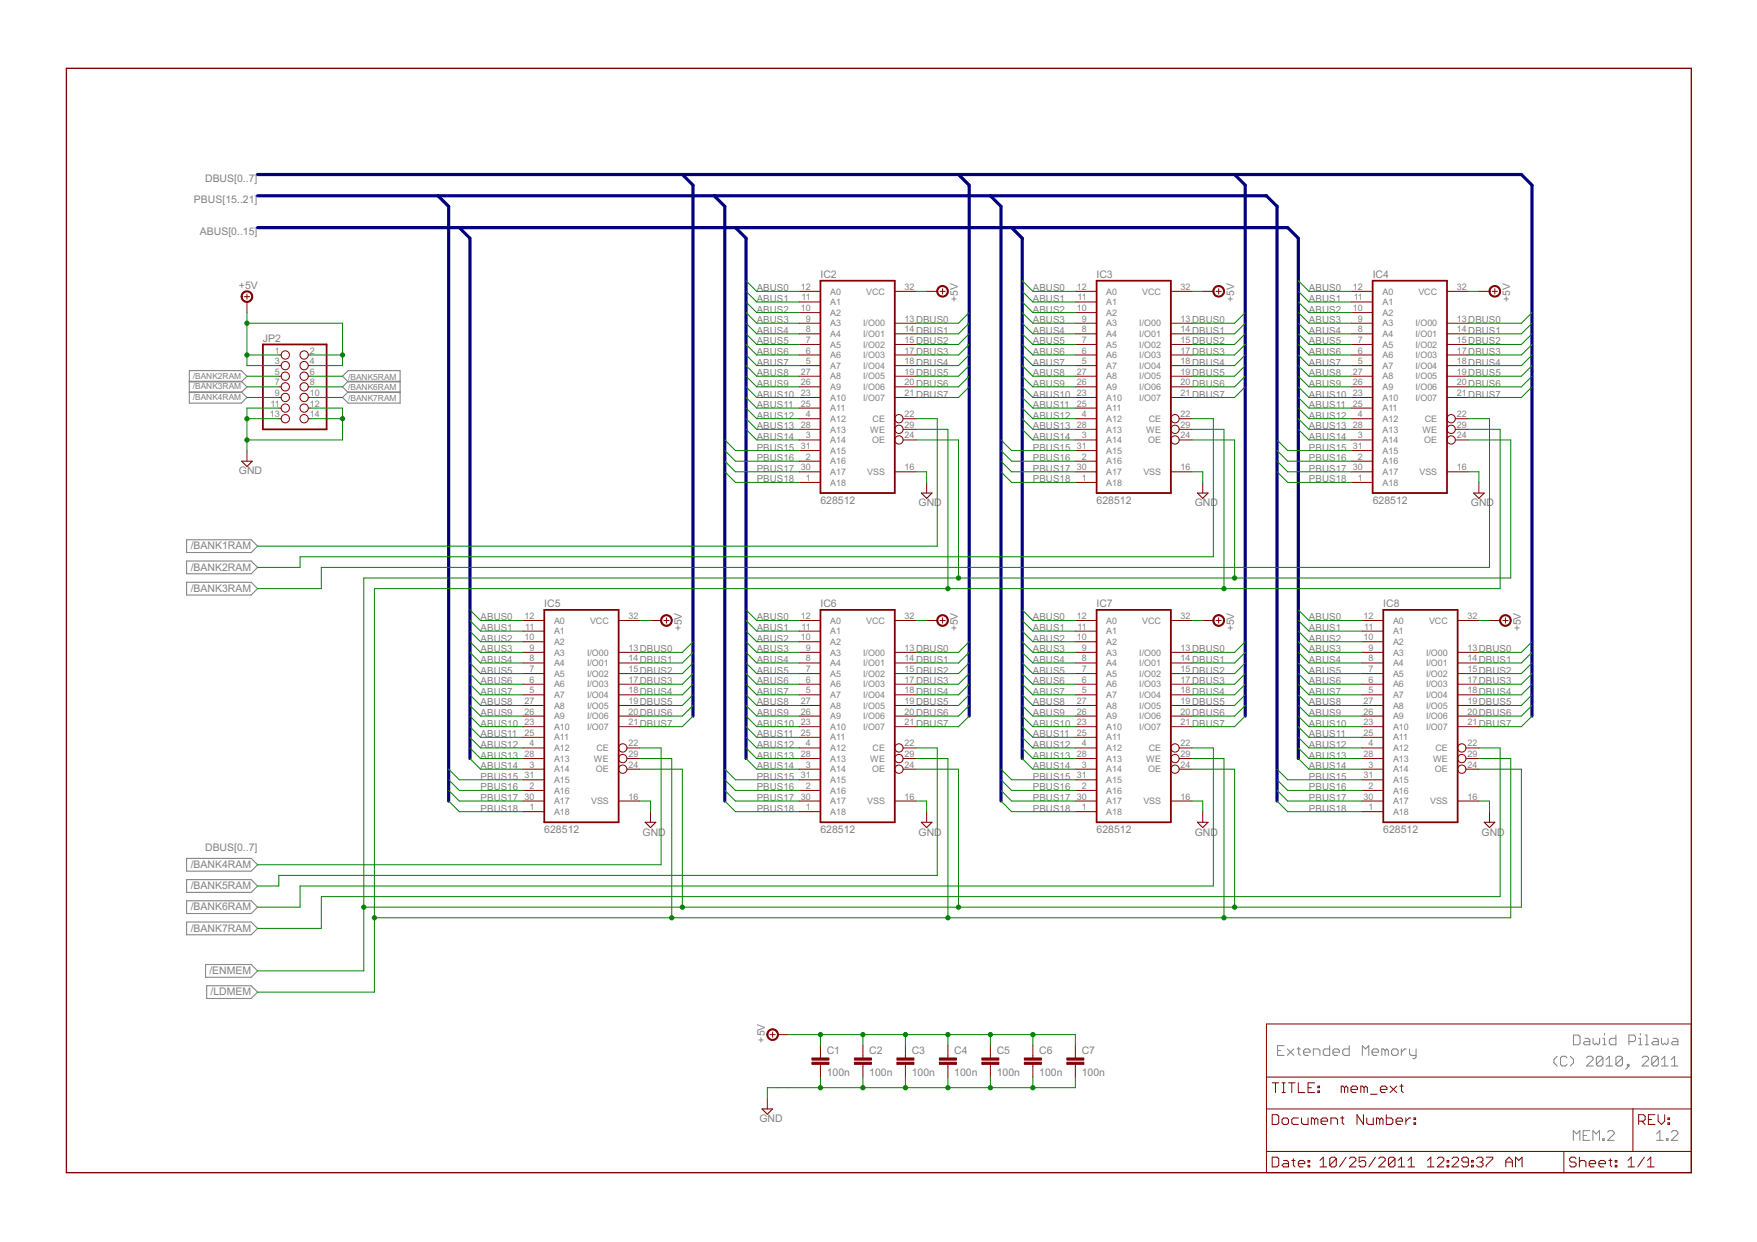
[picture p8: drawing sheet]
<svg xmlns="http://www.w3.org/2000/svg" width="420mm" height="297mm" viewBox="0 0 420 297" stroke-linecap="round" stroke-linejoin="round" font-family="sans-serif">
<defs><g id="words">
<g font-size="2.8" fill="#808080">
<text x="49.1" y="43.5">DBUS[0..7]</text>
<text x="46.4" y="48.6">PBUS[15..21]</text>
<text x="47.8" y="56.2">ABUS[0..15]</text>
<text x="57.1" y="69">+5V</text>
<text x="196.2" y="66.5">IC2</text>
<text x="262.2" y="66.5">IC3</text>
<text x="328.3" y="66.5">IC4</text>
<text x="229.1" y="72.3" transform="rotate(-90 229.1 72.3)">+5V</text>
<text x="295.1" y="72.3" transform="rotate(-90 295.1 72.3)">+5V</text>
<text x="361.1" y="72.3" transform="rotate(-90 361.1 72.3)">+5V</text>
<text x="62.9" y="81.7">JP2</text>
<text x="57.1" y="113.5">GND</text>
<text x="196.2" y="120.5">628512</text>
<text x="219.7" y="121.1">GND</text>
<text x="262.2" y="120.5">628512</text>
<text x="285.7" y="121.1">GND</text>
<text x="328.3" y="120.5">628512</text>
<text x="351.7" y="121.1">GND</text>
<text x="45.6" y="131.4">/BANK1RAM</text>
<text x="45.6" y="136.5">/BANK2RAM</text>
<text x="45.6" y="141.5">/BANK3RAM</text>
<text x="130.2" y="145.2">IC5</text>
<text x="196.2" y="145.2">IC6</text>
<text x="262.2" y="145.2">IC7</text>
<text x="330.8" y="145.2">IC8</text>
<text x="163" y="151" transform="rotate(-90 163 151)">+5V</text>
<text x="229.1" y="151" transform="rotate(-90 229.1 151)">+5V</text>
<text x="295.1" y="151" transform="rotate(-90 295.1 151)">+5V</text>
<text x="363.7" y="151" transform="rotate(-90 363.7 151)">+5V</text>
<text x="49.1" y="203.5">DBUS[0..7]</text>
<text x="130.2" y="199.2">628512</text>
<text x="153.7" y="199.8">GND</text>
<text x="196.2" y="199.2">628512</text>
<text x="219.7" y="199.8">GND</text>
<text x="262.2" y="199.2">628512</text>
<text x="285.7" y="199.8">GND</text>
<text x="330.8" y="199.2">628512</text>
<text x="354.3" y="199.8">GND</text>
<text x="45.6" y="207.6">/BANK4RAM</text>
<text x="45.6" y="212.7">/BANK5RAM</text>
<text x="45.6" y="217.7">/BANK6RAM</text>
<text x="45.6" y="222.8">/BANK7RAM</text>
<text x="50.1" y="233">/ENMEM</text>
<text x="50.3" y="238">/LDMEM</text>
<text x="182.9" y="249.3" transform="rotate(-90 182.9 249.3)">+5V</text>
<text x="197.7" y="257.2">100n</text>
<text x="197.7" y="252.1">C1</text>
<text x="207.9" y="257.2">100n</text>
<text x="207.9" y="252.1">C2</text>
<text x="218" y="257.2">100n</text>
<text x="218" y="252.1">C3</text>
<text x="228.2" y="257.2">100n</text>
<text x="228.2" y="252.1">C4</text>
<text x="238.3" y="257.2">100n</text>
<text x="238.3" y="252.1">C5</text>
<text x="248.5" y="257.2">100n</text>
<text x="248.5" y="252.1">C6</text>
<text x="258.7" y="257.2">100n</text>
<text x="258.7" y="252.1">C7</text>
<text x="181.6" y="268.4">GND</text>
</g>
<g font-size="2.6" fill="#808080">
<text x="181" y="69.7">ABUS0</text>
<text x="247" y="69.7">ABUS0</text>
<text x="313" y="69.7">ABUS0</text>
<text x="181" y="72.2">ABUS1</text>
<text x="181" y="74.8">ABUS2</text>
<text x="181" y="77.3">ABUS3</text>
<text x="247" y="72.2">ABUS1</text>
<text x="247" y="74.8">ABUS2</text>
<text x="247" y="77.3">ABUS3</text>
<text x="313" y="72.2">ABUS1</text>
<text x="313" y="74.8">ABUS2</text>
<text x="313" y="77.3">ABUS3</text>
<text x="181" y="79.8">ABUS4</text>
<text x="181" y="82.4">ABUS5</text>
<text x="247" y="79.8">ABUS4</text>
<text x="247" y="82.4">ABUS5</text>
<text x="313" y="79.8">ABUS4</text>
<text x="313" y="82.4">ABUS5</text>
<text x="181" y="84.9">ABUS6</text>
<text x="181" y="87.4">ABUS7</text>
<text x="181" y="90">ABUS8</text>
<text x="247" y="84.9">ABUS6</text>
<text x="247" y="87.4">ABUS7</text>
<text x="247" y="90">ABUS8</text>
<text x="313" y="84.9">ABUS6</text>
<text x="313" y="87.4">ABUS7</text>
<text x="313" y="90">ABUS8</text>
<text x="181" y="92.5">ABUS9</text>
<text x="181" y="95.1">ABUS10</text>
<text x="247" y="92.5">ABUS9</text>
<text x="247" y="95.1">ABUS10</text>
<text x="313" y="92.5">ABUS9</text>
<text x="313" y="95.1">ABUS10</text>
<text x="181" y="97.6">ABUS11</text>
<text x="181" y="100.1">ABUS12</text>
<text x="247" y="97.6">ABUS11</text>
<text x="247" y="100.1">ABUS12</text>
<text x="313" y="97.6">ABUS11</text>
<text x="313" y="100.1">ABUS12</text>
<text x="181" y="102.7">ABUS13</text>
<text x="181" y="105.2">ABUS14</text>
<text x="181" y="107.8">PBUS15</text>
<text x="247" y="102.7">ABUS13</text>
<text x="247" y="105.2">ABUS14</text>
<text x="247" y="107.8">PBUS15</text>
<text x="313" y="102.7">ABUS13</text>
<text x="313" y="105.2">ABUS14</text>
<text x="313" y="107.8">PBUS15</text>
<text x="181" y="110.3">PBUS16</text>
<text x="181" y="112.8">PBUS17</text>
<text x="247" y="110.3">PBUS16</text>
<text x="247" y="112.8">PBUS17</text>
<text x="313" y="110.3">PBUS16</text>
<text x="313" y="112.8">PBUS17</text>
<text x="181" y="115.4">PBUS18</text>
<text x="247" y="115.4">PBUS18</text>
<text x="313" y="115.4">PBUS18</text>
<text x="114.9" y="148.4">ABUS0</text>
<text x="181" y="148.4">ABUS0</text>
<text x="247" y="148.4">ABUS0</text>
<text x="313" y="148.4">ABUS0</text>
<text x="114.9" y="150.9">ABUS1</text>
<text x="114.9" y="153.5">ABUS2</text>
<text x="181" y="150.9">ABUS1</text>
<text x="181" y="153.5">ABUS2</text>
<text x="247" y="150.9">ABUS1</text>
<text x="247" y="153.5">ABUS2</text>
<text x="313" y="150.9">ABUS1</text>
<text x="313" y="153.5">ABUS2</text>
<text x="114.9" y="156">ABUS3</text>
<text x="114.9" y="158.6">ABUS4</text>
<text x="114.9" y="161.1">ABUS5</text>
<text x="181" y="156">ABUS3</text>
<text x="181" y="158.6">ABUS4</text>
<text x="181" y="161.1">ABUS5</text>
<text x="247" y="156">ABUS3</text>
<text x="247" y="158.6">ABUS4</text>
<text x="247" y="161.1">ABUS5</text>
<text x="313" y="156">ABUS3</text>
<text x="313" y="158.6">ABUS4</text>
<text x="313" y="161.1">ABUS5</text>
<text x="114.9" y="163.6">ABUS6</text>
<text x="114.9" y="166.2">ABUS7</text>
<text x="181" y="163.6">ABUS6</text>
<text x="181" y="166.2">ABUS7</text>
<text x="247" y="163.6">ABUS6</text>
<text x="247" y="166.2">ABUS7</text>
<text x="313" y="163.6">ABUS6</text>
<text x="313" y="166.2">ABUS7</text>
<text x="114.9" y="168.7">ABUS8</text>
<text x="114.9" y="171.3">ABUS9</text>
<text x="114.9" y="173.8">ABUS10</text>
<text x="181" y="168.7">ABUS8</text>
<text x="181" y="171.3">ABUS9</text>
<text x="181" y="173.8">ABUS10</text>
<text x="247" y="168.7">ABUS8</text>
<text x="247" y="171.3">ABUS9</text>
<text x="247" y="173.8">ABUS10</text>
<text x="313" y="168.7">ABUS8</text>
<text x="313" y="171.3">ABUS9</text>
<text x="313" y="173.8">ABUS10</text>
<text x="114.9" y="176.3">ABUS11</text>
<text x="114.9" y="178.9">ABUS12</text>
<text x="181" y="176.3">ABUS11</text>
<text x="181" y="178.9">ABUS12</text>
<text x="247" y="176.3">ABUS11</text>
<text x="247" y="178.9">ABUS12</text>
<text x="313" y="176.3">ABUS11</text>
<text x="313" y="178.9">ABUS12</text>
<text x="114.9" y="181.4">ABUS13</text>
<text x="114.9" y="184">ABUS14</text>
<text x="181" y="181.4">ABUS13</text>
<text x="181" y="184">ABUS14</text>
<text x="247" y="181.4">ABUS13</text>
<text x="247" y="184">ABUS14</text>
<text x="313" y="181.4">ABUS13</text>
<text x="313" y="184">ABUS14</text>
<text x="114.9" y="186.5">PBUS15</text>
<text x="114.9" y="189">PBUS16</text>
<text x="114.9" y="191.6">PBUS17</text>
<text x="181" y="186.5">PBUS15</text>
<text x="181" y="189">PBUS16</text>
<text x="181" y="191.6">PBUS17</text>
<text x="247" y="186.5">PBUS15</text>
<text x="247" y="189">PBUS16</text>
<text x="247" y="191.6">PBUS17</text>
<text x="313" y="186.5">PBUS15</text>
<text x="313" y="189">PBUS16</text>
<text x="313" y="191.6">PBUS17</text>
<text x="114.9" y="194.1">PBUS18</text>
<text x="181" y="194.1">PBUS18</text>
<text x="247" y="194.1">PBUS18</text>
<text x="313" y="194.1">PBUS18</text>
</g>
<g font-size="2.4" fill="#808080">
<text x="191.5" y="69.3">12</text>
<text x="191.7" y="71.9">11</text>
<text x="198.5" y="70.4">A0</text>
<text x="207.1" y="70.4">VCC</text>
<text x="216.3" y="69.3">32</text>
<text x="257.5" y="69.3">12</text>
<text x="257.7" y="71.9">11</text>
<text x="264.6" y="70.4">A0</text>
<text x="273.2" y="70.4">VCC</text>
<text x="282.3" y="69.3">32</text>
<text x="323.5" y="69.3">12</text>
<text x="323.7" y="71.9">11</text>
<text x="330.6" y="70.4">A0</text>
<text x="339.2" y="70.4">VCC</text>
<text x="348.4" y="69.3">32</text>
<text x="191.5" y="74.4">10</text>
<text x="192.7" y="76.9">9</text>
<text x="198.5" y="73">A1</text>
<text x="198.5" y="75.5">A2</text>
<text x="216.3" y="76.9">13DBUS0</text>
<text x="257.5" y="74.4">10</text>
<text x="258.7" y="76.9">9</text>
<text x="264.6" y="73">A1</text>
<text x="264.6" y="75.5">A2</text>
<text x="282.3" y="76.9">13DBUS0</text>
<text x="323.5" y="74.4">10</text>
<text x="324.7" y="76.9">9</text>
<text x="330.6" y="73">A1</text>
<text x="330.6" y="75.5">A2</text>
<text x="348.4" y="76.9">13DBUS0</text>
<text x="192.7" y="79.5">8</text>
<text x="192.7" y="82">7</text>
<text x="198.5" y="78.1">A3</text>
<text x="198.5" y="80.6">A4</text>
<text x="198.5" y="83.1">A5</text>
<text x="206.4" y="78.1">I/O00</text>
<text x="206.4" y="80.6">I/O01</text>
<text x="206.4" y="83.1">I/O02</text>
<text x="216.3" y="79.5">14DBUS1</text>
<text x="216.3" y="82">15DBUS2</text>
<text x="258.7" y="79.5">8</text>
<text x="258.7" y="82">7</text>
<text x="264.6" y="78.1">A3</text>
<text x="264.6" y="80.6">A4</text>
<text x="264.6" y="83.1">A5</text>
<text x="272.4" y="78.1">I/O00</text>
<text x="272.4" y="80.6">I/O01</text>
<text x="272.4" y="83.1">I/O02</text>
<text x="282.3" y="79.5">14DBUS1</text>
<text x="282.3" y="82">15DBUS2</text>
<text x="324.7" y="79.5">8</text>
<text x="324.7" y="82">7</text>
<text x="330.6" y="78.1">A3</text>
<text x="330.6" y="80.6">A4</text>
<text x="330.6" y="83.1">A5</text>
<text x="338.5" y="78.1">I/O00</text>
<text x="338.5" y="80.6">I/O01</text>
<text x="338.5" y="83.1">I/O02</text>
<text x="348.4" y="79.5">14DBUS1</text>
<text x="348.4" y="82">15DBUS2</text>
<text x="65.7" y="84.6">1</text>
<text x="65.7" y="87.1">3</text>
<text x="65.7" y="89.6">5</text>
<text x="74.1" y="84.6">2</text>
<text x="74.1" y="87.1">4</text>
<text x="74.1" y="89.6">6</text>
<text x="191.5" y="89.6">27</text>
<text x="192.7" y="84.6">6</text>
<text x="192.7" y="87.1">5</text>
<text x="198.5" y="85.7">A6</text>
<text x="198.5" y="88.2">A7</text>
<text x="206.4" y="85.7">I/O03</text>
<text x="206.4" y="88.2">I/O04</text>
<text x="216.3" y="84.6">17DBUS3</text>
<text x="216.3" y="87.1">18DBUS4</text>
<text x="216.3" y="89.6">19DBUS5</text>
<text x="257.5" y="89.6">27</text>
<text x="258.7" y="84.6">6</text>
<text x="258.7" y="87.1">5</text>
<text x="264.6" y="85.7">A6</text>
<text x="264.6" y="88.2">A7</text>
<text x="272.4" y="85.7">I/O03</text>
<text x="272.4" y="88.2">I/O04</text>
<text x="282.3" y="84.6">17DBUS3</text>
<text x="282.3" y="87.1">18DBUS4</text>
<text x="282.3" y="89.6">19DBUS5</text>
<text x="323.5" y="89.6">27</text>
<text x="324.7" y="84.6">6</text>
<text x="324.7" y="87.1">5</text>
<text x="330.6" y="85.7">A6</text>
<text x="330.6" y="88.2">A7</text>
<text x="338.5" y="85.7">I/O03</text>
<text x="338.5" y="88.2">I/O04</text>
<text x="348.4" y="84.6">17DBUS3</text>
<text x="348.4" y="87.1">18DBUS4</text>
<text x="348.4" y="89.6">19DBUS5</text>
<text x="65.7" y="92.2">7</text>
<text x="65.7" y="94.7">9</text>
<text x="74.1" y="92.2">8</text>
<text x="74.1" y="94.7">10</text>
<text x="191.5" y="92.2">26</text>
<text x="191.5" y="94.7">23</text>
<text x="198.5" y="90.8">A8</text>
<text x="198.5" y="93.3">A9</text>
<text x="198.5" y="95.8">A10</text>
<text x="206.4" y="90.8">I/O05</text>
<text x="206.4" y="93.3">I/O06</text>
<text x="206.4" y="95.8">I/O07</text>
<text x="216.3" y="92.2">20DBUS6</text>
<text x="216.3" y="94.7">21DBUS7</text>
<text x="257.5" y="92.2">26</text>
<text x="257.5" y="94.7">23</text>
<text x="264.6" y="90.8">A8</text>
<text x="264.6" y="93.3">A9</text>
<text x="264.6" y="95.8">A10</text>
<text x="272.4" y="90.8">I/O05</text>
<text x="272.4" y="93.3">I/O06</text>
<text x="272.4" y="95.8">I/O07</text>
<text x="282.3" y="92.2">20DBUS6</text>
<text x="282.3" y="94.7">21DBUS7</text>
<text x="323.5" y="92.2">26</text>
<text x="323.5" y="94.7">23</text>
<text x="330.6" y="90.8">A8</text>
<text x="330.6" y="93.3">A9</text>
<text x="330.6" y="95.8">A10</text>
<text x="338.5" y="90.8">I/O05</text>
<text x="338.5" y="93.3">I/O06</text>
<text x="338.5" y="95.8">I/O07</text>
<text x="348.4" y="92.2">20DBUS6</text>
<text x="348.4" y="94.7">21DBUS7</text>
<text x="64.5" y="99.8">13</text>
<text x="64.7" y="97.3">11</text>
<text x="74.1" y="97.3">12</text>
<text x="74.1" y="99.8">14</text>
<text x="191.5" y="97.3">25</text>
<text x="192.7" y="99.8">4</text>
<text x="198.5" y="98.4">A11</text>
<text x="198.5" y="100.9">A12</text>
<text x="208.7" y="100.9">CE</text>
<text x="216.3" y="99.8">22</text>
<text x="257.5" y="97.3">25</text>
<text x="258.7" y="99.8">4</text>
<text x="264.6" y="98.4">A11</text>
<text x="264.6" y="100.9">A12</text>
<text x="274.7" y="100.9">CE</text>
<text x="282.3" y="99.8">22</text>
<text x="323.5" y="97.3">25</text>
<text x="324.7" y="99.8">4</text>
<text x="330.6" y="98.4">A11</text>
<text x="330.6" y="100.9">A12</text>
<text x="340.7" y="100.9">CE</text>
<text x="348.4" y="99.8">22</text>
<text x="191.5" y="102.3">28</text>
<text x="191.5" y="107.4">31</text>
<text x="192.7" y="104.9">3</text>
<text x="198.5" y="103.4">A13</text>
<text x="198.5" y="106">A14</text>
<text x="208.1" y="103.4">WE</text>
<text x="208.5" y="106">OE</text>
<text x="216.3" y="102.3">29</text>
<text x="216.3" y="104.9">24</text>
<text x="257.5" y="102.3">28</text>
<text x="257.5" y="107.4">31</text>
<text x="258.7" y="104.9">3</text>
<text x="264.6" y="103.4">A13</text>
<text x="264.6" y="106">A14</text>
<text x="274.1" y="103.4">WE</text>
<text x="274.6" y="106">OE</text>
<text x="282.3" y="102.3">29</text>
<text x="282.3" y="104.9">24</text>
<text x="323.5" y="102.3">28</text>
<text x="323.5" y="107.4">31</text>
<text x="324.7" y="104.9">3</text>
<text x="330.6" y="103.4">A13</text>
<text x="330.6" y="106">A14</text>
<text x="340.1" y="103.4">WE</text>
<text x="340.6" y="106">OE</text>
<text x="348.4" y="102.3">29</text>
<text x="348.4" y="104.9">24</text>
<text x="191.5" y="112.5">30</text>
<text x="192.7" y="110">2</text>
<text x="198.5" y="108.5">A15</text>
<text x="198.5" y="111.1">A16</text>
<text x="198.5" y="113.6">A17</text>
<text x="207.4" y="113.6">VSS</text>
<text x="216.3" y="112.5">16</text>
<text x="257.5" y="112.5">30</text>
<text x="258.7" y="110">2</text>
<text x="264.6" y="108.5">A15</text>
<text x="264.6" y="111.1">A16</text>
<text x="264.6" y="113.6">A17</text>
<text x="273.4" y="113.6">VSS</text>
<text x="282.3" y="112.5">16</text>
<text x="323.5" y="112.5">30</text>
<text x="324.7" y="110">2</text>
<text x="330.6" y="108.5">A15</text>
<text x="330.6" y="111.1">A16</text>
<text x="330.6" y="113.6">A17</text>
<text x="339.4" y="113.6">VSS</text>
<text x="348.4" y="112.5">16</text>
<text x="192.7" y="115">1</text>
<text x="198.5" y="116.1">A18</text>
<text x="258.7" y="115">1</text>
<text x="264.6" y="116.1">A18</text>
<text x="324.7" y="115">1</text>
<text x="330.6" y="116.1">A18</text>
<text x="125.5" y="148">12</text>
<text x="132.5" y="149.2">A0</text>
<text x="141.1" y="149.2">VCC</text>
<text x="150.3" y="148">32</text>
<text x="191.5" y="148">12</text>
<text x="198.5" y="149.2">A0</text>
<text x="207.1" y="149.2">VCC</text>
<text x="216.3" y="148">32</text>
<text x="257.5" y="148">12</text>
<text x="264.6" y="149.2">A0</text>
<text x="273.2" y="149.2">VCC</text>
<text x="282.3" y="148">32</text>
<text x="326.1" y="148">12</text>
<text x="333.1" y="149.2">A0</text>
<text x="341.7" y="149.2">VCC</text>
<text x="350.9" y="148">32</text>
<text x="125.5" y="153.1">10</text>
<text x="125.6" y="150.6">11</text>
<text x="126.6" y="155.7">9</text>
<text x="132.5" y="151.7">A1</text>
<text x="132.5" y="154.2">A2</text>
<text x="150.3" y="155.7">13DBUS0</text>
<text x="191.5" y="153.1">10</text>
<text x="191.7" y="150.6">11</text>
<text x="192.7" y="155.7">9</text>
<text x="198.5" y="151.7">A1</text>
<text x="198.5" y="154.2">A2</text>
<text x="216.3" y="155.7">13DBUS0</text>
<text x="257.5" y="153.1">10</text>
<text x="257.7" y="150.6">11</text>
<text x="258.7" y="155.7">9</text>
<text x="264.6" y="151.7">A1</text>
<text x="264.6" y="154.2">A2</text>
<text x="282.3" y="155.7">13DBUS0</text>
<text x="326.1" y="153.1">10</text>
<text x="326.3" y="150.6">11</text>
<text x="327.3" y="155.7">9</text>
<text x="333.1" y="151.7">A1</text>
<text x="333.1" y="154.2">A2</text>
<text x="350.9" y="155.7">13DBUS0</text>
<text x="126.6" y="158.2">8</text>
<text x="126.6" y="160.7">7</text>
<text x="132.5" y="156.8">A3</text>
<text x="132.5" y="159.3">A4</text>
<text x="132.5" y="161.9">A5</text>
<text x="140.4" y="156.8">I/O00</text>
<text x="140.4" y="159.3">I/O01</text>
<text x="140.4" y="161.9">I/O02</text>
<text x="150.3" y="158.2">14DBUS1</text>
<text x="150.3" y="160.7">15DBUS2</text>
<text x="192.7" y="158.2">8</text>
<text x="192.7" y="160.7">7</text>
<text x="198.5" y="156.8">A3</text>
<text x="198.5" y="159.3">A4</text>
<text x="198.5" y="161.9">A5</text>
<text x="206.4" y="156.8">I/O00</text>
<text x="206.4" y="159.3">I/O01</text>
<text x="206.4" y="161.9">I/O02</text>
<text x="216.3" y="158.2">14DBUS1</text>
<text x="216.3" y="160.7">15DBUS2</text>
<text x="258.7" y="158.2">8</text>
<text x="258.7" y="160.7">7</text>
<text x="264.6" y="156.8">A3</text>
<text x="264.6" y="159.3">A4</text>
<text x="264.6" y="161.9">A5</text>
<text x="272.4" y="156.8">I/O00</text>
<text x="272.4" y="159.3">I/O01</text>
<text x="272.4" y="161.9">I/O02</text>
<text x="282.3" y="158.2">14DBUS1</text>
<text x="282.3" y="160.7">15DBUS2</text>
<text x="327.3" y="158.2">8</text>
<text x="327.3" y="160.7">7</text>
<text x="333.1" y="156.8">A3</text>
<text x="333.1" y="159.3">A4</text>
<text x="333.1" y="161.9">A5</text>
<text x="341" y="156.8">I/O00</text>
<text x="341" y="159.3">I/O01</text>
<text x="341" y="161.9">I/O02</text>
<text x="350.9" y="158.2">14DBUS1</text>
<text x="350.9" y="160.7">15DBUS2</text>
<text x="126.6" y="163.3">6</text>
<text x="126.6" y="165.8">5</text>
<text x="132.5" y="164.4">A6</text>
<text x="132.5" y="166.9">A7</text>
<text x="140.4" y="164.4">I/O03</text>
<text x="140.4" y="166.9">I/O04</text>
<text x="150.3" y="163.3">17DBUS3</text>
<text x="150.3" y="165.8">18DBUS4</text>
<text x="192.7" y="163.3">6</text>
<text x="192.7" y="165.8">5</text>
<text x="198.5" y="164.4">A6</text>
<text x="198.5" y="166.9">A7</text>
<text x="206.4" y="164.4">I/O03</text>
<text x="206.4" y="166.9">I/O04</text>
<text x="216.3" y="163.3">17DBUS3</text>
<text x="216.3" y="165.8">18DBUS4</text>
<text x="258.7" y="163.3">6</text>
<text x="258.7" y="165.8">5</text>
<text x="264.6" y="164.4">A6</text>
<text x="264.6" y="166.9">A7</text>
<text x="272.4" y="164.4">I/O03</text>
<text x="272.4" y="166.9">I/O04</text>
<text x="282.3" y="163.3">17DBUS3</text>
<text x="282.3" y="165.8">18DBUS4</text>
<text x="327.3" y="163.3">6</text>
<text x="327.3" y="165.8">5</text>
<text x="333.1" y="164.4">A6</text>
<text x="333.1" y="166.9">A7</text>
<text x="341" y="164.4">I/O03</text>
<text x="341" y="166.9">I/O04</text>
<text x="350.9" y="163.3">17DBUS3</text>
<text x="350.9" y="165.8">18DBUS4</text>
<text x="125.5" y="168.4">27</text>
<text x="125.5" y="170.9">26</text>
<text x="125.5" y="173.4">23</text>
<text x="132.5" y="169.5">A8</text>
<text x="132.5" y="172">A9</text>
<text x="140.4" y="169.5">I/O05</text>
<text x="140.4" y="172">I/O06</text>
<text x="150.3" y="168.4">19DBUS5</text>
<text x="150.3" y="170.9">20DBUS6</text>
<text x="150.3" y="173.4">21DBUS7</text>
<text x="191.5" y="168.4">27</text>
<text x="191.5" y="170.9">26</text>
<text x="191.5" y="173.4">23</text>
<text x="198.5" y="169.5">A8</text>
<text x="198.5" y="172">A9</text>
<text x="206.4" y="169.5">I/O05</text>
<text x="206.4" y="172">I/O06</text>
<text x="216.3" y="168.4">19DBUS5</text>
<text x="216.3" y="170.9">20DBUS6</text>
<text x="216.3" y="173.4">21DBUS7</text>
<text x="257.5" y="168.4">27</text>
<text x="257.5" y="170.9">26</text>
<text x="257.5" y="173.4">23</text>
<text x="264.6" y="169.5">A8</text>
<text x="264.6" y="172">A9</text>
<text x="272.4" y="169.5">I/O05</text>
<text x="272.4" y="172">I/O06</text>
<text x="282.3" y="168.4">19DBUS5</text>
<text x="282.3" y="170.9">20DBUS6</text>
<text x="282.3" y="173.4">21DBUS7</text>
<text x="326.1" y="168.4">27</text>
<text x="326.1" y="170.9">26</text>
<text x="326.1" y="173.4">23</text>
<text x="333.1" y="169.5">A8</text>
<text x="333.1" y="172">A9</text>
<text x="341" y="169.5">I/O05</text>
<text x="341" y="172">I/O06</text>
<text x="350.9" y="168.4">19DBUS5</text>
<text x="350.9" y="170.9">20DBUS6</text>
<text x="350.9" y="173.4">21DBUS7</text>
<text x="125.5" y="176">25</text>
<text x="126.6" y="178.5">4</text>
<text x="132.5" y="174.6">A10</text>
<text x="132.5" y="177.1">A11</text>
<text x="132.5" y="179.6">A12</text>
<text x="140.4" y="174.6">I/O07</text>
<text x="142.6" y="179.6">CE</text>
<text x="150.3" y="178.5">22</text>
<text x="191.5" y="176">25</text>
<text x="192.7" y="178.5">4</text>
<text x="198.5" y="174.6">A10</text>
<text x="198.5" y="177.1">A11</text>
<text x="198.5" y="179.6">A12</text>
<text x="206.4" y="174.6">I/O07</text>
<text x="208.7" y="179.6">CE</text>
<text x="216.3" y="178.5">22</text>
<text x="257.5" y="176">25</text>
<text x="258.7" y="178.5">4</text>
<text x="264.6" y="174.6">A10</text>
<text x="264.6" y="177.1">A11</text>
<text x="264.6" y="179.6">A12</text>
<text x="272.4" y="174.6">I/O07</text>
<text x="274.7" y="179.6">CE</text>
<text x="282.3" y="178.5">22</text>
<text x="326.1" y="176">25</text>
<text x="327.3" y="178.5">4</text>
<text x="333.1" y="174.6">A10</text>
<text x="333.1" y="177.1">A11</text>
<text x="333.1" y="179.6">A12</text>
<text x="341" y="174.6">I/O07</text>
<text x="343.3" y="179.6">CE</text>
<text x="350.9" y="178.5">22</text>
<text x="125.5" y="181.1">28</text>
<text x="126.6" y="183.6">3</text>
<text x="132.5" y="182.2">A13</text>
<text x="132.5" y="184.7">A14</text>
<text x="142" y="182.2">WE</text>
<text x="142.5" y="184.7">OE</text>
<text x="150.3" y="181.1">29</text>
<text x="150.3" y="183.6">24</text>
<text x="191.5" y="181.1">28</text>
<text x="192.7" y="183.6">3</text>
<text x="198.5" y="182.2">A13</text>
<text x="198.5" y="184.7">A14</text>
<text x="208.1" y="182.2">WE</text>
<text x="208.5" y="184.7">OE</text>
<text x="216.3" y="181.1">29</text>
<text x="216.3" y="183.6">24</text>
<text x="257.5" y="181.1">28</text>
<text x="258.7" y="183.6">3</text>
<text x="264.6" y="182.2">A13</text>
<text x="264.6" y="184.7">A14</text>
<text x="274.1" y="182.2">WE</text>
<text x="274.6" y="184.7">OE</text>
<text x="282.3" y="181.1">29</text>
<text x="282.3" y="183.6">24</text>
<text x="326.1" y="181.1">28</text>
<text x="327.3" y="183.6">3</text>
<text x="333.1" y="182.2">A13</text>
<text x="333.1" y="184.7">A14</text>
<text x="342.7" y="182.2">WE</text>
<text x="343.1" y="184.7">OE</text>
<text x="350.9" y="181.1">29</text>
<text x="350.9" y="183.6">24</text>
<text x="125.5" y="186.1">31</text>
<text x="125.5" y="191.2">30</text>
<text x="126.6" y="188.7">2</text>
<text x="132.5" y="187.3">A15</text>
<text x="132.5" y="189.8">A16</text>
<text x="150.3" y="191.2">16</text>
<text x="191.5" y="186.1">31</text>
<text x="191.5" y="191.2">30</text>
<text x="192.7" y="188.7">2</text>
<text x="198.5" y="187.3">A15</text>
<text x="198.5" y="189.8">A16</text>
<text x="216.3" y="191.2">16</text>
<text x="257.5" y="186.1">31</text>
<text x="257.5" y="191.2">30</text>
<text x="258.7" y="188.7">2</text>
<text x="264.6" y="187.3">A15</text>
<text x="264.6" y="189.8">A16</text>
<text x="282.3" y="191.2">16</text>
<text x="326.1" y="186.1">31</text>
<text x="326.1" y="191.2">30</text>
<text x="327.3" y="188.7">2</text>
<text x="333.1" y="187.3">A15</text>
<text x="333.1" y="189.8">A16</text>
<text x="350.9" y="191.2">16</text>
<text x="126.6" y="193.8">1</text>
<text x="132.5" y="192.3">A17</text>
<text x="132.5" y="194.9">A18</text>
<text x="141.3" y="192.3">VSS</text>
<text x="192.7" y="193.8">1</text>
<text x="198.5" y="192.3">A17</text>
<text x="198.5" y="194.9">A18</text>
<text x="207.4" y="192.3">VSS</text>
<text x="258.7" y="193.8">1</text>
<text x="264.6" y="192.3">A17</text>
<text x="264.6" y="194.9">A18</text>
<text x="273.4" y="192.3">VSS</text>
<text x="327.3" y="193.8">1</text>
<text x="333.1" y="192.3">A17</text>
<text x="333.1" y="194.9">A18</text>
<text x="342" y="192.3">VSS</text>
</g>
<g font-size="2.2" fill="#808080">
<text x="46.1" y="90.6">/BANK2RAM</text>
<text x="46.1" y="93.1">/BANK3RAM</text>
<text x="46.1" y="95.6">/BANK4RAM</text>
<text x="83.3" y="90.8">/BANK5RAM</text>
<text x="83.3" y="93.4">/BANK6RAM</text>
<text x="83.3" y="95.9">/BANK7RAM</text>
</g>
</g></defs>
<g fill="#808080" stroke="#808080" stroke-width=".24">
<path d="M305.5 250.1h1.6z"/>
<path d="M305.5 250.1v2.3z"/>
<path d="M305.5 252.4h1.6z"/>
<path d="M305.5 251.2h.8z"/>
<path d="M307.8 250.9l1.6 1.5z"/>
<path d="M307.8 252.4l1.6-1.5z"/>
<path d="M310.6 250.5v1.5z"/>
<path d="M310.6 252l.4 .4z"/>
<path d="M310.2 250.9h.8z"/>
<path d="M312.1 252.4h.8z"/>
<path d="M311.7 252l.4 .4z"/>
<path d="M311.7 251.2v.8z"/>
<path d="M311.7 251.2l.4-.3z"/>
<path d="M312.1 250.9h.8z"/>
<path d="M312.9 250.9l.4 .3z"/>
<path d="M313.3 251.2v.5z"/>
<path d="M311.7 251.7h1.6z"/>
<path d="M314.1 250.9v1.5z"/>
<path d="M314.1 250.9h1.1z"/>
<path d="M315.2 250.9l.4 .3z"/>
<path d="M315.6 251.2v1.2z"/>
<path d="M318 250.1v2.3z"/>
<path d="M316.8 252.4h1.2z"/>
<path d="M316.4 252l.4 .4z"/>
<path d="M316.4 251.2v.8z"/>
<path d="M316.4 251.2l.4-.3z"/>
<path d="M316.8 250.9h1.2z"/>
<path d="M319.1 252.4h.8z"/>
<path d="M318.7 252l.4 .4z"/>
<path d="M318.7 251.2v.8z"/>
<path d="M318.7 251.2l.4-.3z"/>
<path d="M319.1 250.9h.8z"/>
<path d="M319.9 250.9l.4 .3z"/>
<path d="M320.3 251.2v.5z"/>
<path d="M318.7 251.7h1.6z"/>
<path d="M322.6 250.1v2.3z"/>
<path d="M321.5 252.4h1.1z"/>
<path d="M321.1 252l.4 .4z"/>
<path d="M321.1 251.2v.8z"/>
<path d="M321.1 251.2l.4-.3z"/>
<path d="M321.5 250.9h1.1z"/>
<path d="M325.8 250.1v2.3z"/>
<path d="M325.8 250.1l.7 .8z"/>
<path d="M326.5 250.9l.8-.8z"/>
<path d="M327.3 250.1v2.3z"/>
<path d="M328.5 252.4h.8z"/>
<path d="M328.1 252l.4 .4z"/>
<path d="M328.1 251.2v.8z"/>
<path d="M328.1 251.2l.4-.3z"/>
<path d="M328.5 250.9h.8z"/>
<path d="M329.3 250.9l.4 .3z"/>
<path d="M329.7 251.2v.5z"/>
<path d="M328.1 251.7h1.6z"/>
<path d="M330.4 250.9v1.5z"/>
<path d="M330.4 250.9h.4z"/>
<path d="M330.8 250.9l.4 .3z"/>
<path d="M331.2 251.2v1.2z"/>
<path d="M331.2 251.2l.4-.3z"/>
<path d="M331.6 250.9l.4 .3z"/>
<path d="M332 251.2v1.2z"/>
<path d="M333.2 252.4h.7z"/>
<path d="M333.9 252.4l.4-.4z"/>
<path d="M334.3 251.2v.8z"/>
<path d="M333.9 250.9l.4 .3z"/>
<path d="M333.2 250.9h.7z"/>
<path d="M333.2 250.9l-.4 .3z"/>
<path d="M332.8 251.2v.8z"/>
<path d="M332.8 252l.4 .4z"/>
<path d="M335.1 250.9v1.5z"/>
<path d="M335.1 251.7l.8-.8z"/>
<path d="M335.9 250.9h.4z"/>
<path d="M337.1 250.9v1.1z"/>
<path d="M337.1 252l.4 .4z"/>
<path d="M337.5 252.4h1.1z"/>
<path d="M338.6 250.9v1.9z"/>
<path d="M338.6 252.8l-.4 .4z"/>
<path d="M337.8 253.2h.4z"/>
<path d="M376.3 247.5v2.4z"/>
<path d="M376.3 249.9h1.1z"/>
<path d="M377.4 249.9l.4-.4z"/>
<path d="M377.8 247.9v1.6z"/>
<path d="M377.4 247.5l.4 .4z"/>
<path d="M376.3 247.5h1.1z"/>
<path d="M379 248.3h.8z"/>
<path d="M379.8 248.3l.4 .4z"/>
<path d="M380.2 248.7v1.2z"/>
<path d="M379 249.9h1.2z"/>
<path d="M378.6 249.5l.4 .4z"/>
<path d="M378.6 249.5l.4-.4z"/>
<path d="M379 249.1h1.2z"/>
<path d="M381 248.3v1.2z"/>
<path d="M381 249.5l.4 .4z"/>
<path d="M381.4 249.9l.3-.4z"/>
<path d="M381.7 249.5l.4 .4z"/>
<path d="M382.1 249.9l.4-.4z"/>
<path d="M382.5 248.3v1.2z"/>
<path d="M383.3 248.3h.4z"/>
<path d="M383.7 248.3v1.6z"/>
<path d="M383.3 249.9h.8z"/>
<path d="M383.7 247.2v.3z"/>
<path d="M386.4 247.5v2.4z"/>
<path d="M385.3 249.9h1.1z"/>
<path d="M384.9 249.5l.4 .4z"/>
<path d="M384.9 248.7v.8z"/>
<path d="M384.9 248.7l.4-.4z"/>
<path d="M385.3 248.3h1.1z"/>
<path d="M389.5 247.5v2.4z"/>
<path d="M389.5 247.5h1.2z"/>
<path d="M390.7 247.5l.4 .4z"/>
<path d="M391.1 247.9v.8z"/>
<path d="M391.1 248.7l-.4 .4z"/>
<path d="M389.5 249.1h1.2z"/>
<path d="M391.9 248.3h.4z"/>
<path d="M392.3 248.3v1.6z"/>
<path d="M391.9 249.9h.8z"/>
<path d="M392.3 247.2v.3z"/>
<path d="M393.4 247.5h.4z"/>
<path d="M393.8 247.5v2.4z"/>
<path d="M393.4 249.9h.8z"/>
<path d="M395.4 248.3h.8z"/>
<path d="M396.2 248.3l.4 .4z"/>
<path d="M396.6 248.7v1.2z"/>
<path d="M395.4 249.9h1.2z"/>
<path d="M395 249.5l.4 .4z"/>
<path d="M395 249.5l.4-.4z"/>
<path d="M395.4 249.1h1.2z"/>
<path d="M397.3 248.3v1.2z"/>
<path d="M397.3 249.5l.4 .4z"/>
<path d="M397.7 249.9l.4-.4z"/>
<path d="M398.1 249.5l.4 .4z"/>
<path d="M398.5 249.9l.4-.4z"/>
<path d="M398.9 248.3v1.2z"/>
<path d="M400 248.3h.8z"/>
<path d="M400.8 248.3l.4 .4z"/>
<path d="M401.2 248.7v1.2z"/>
<path d="M400 249.9h1.2z"/>
<path d="M399.7 249.5l.3 .4z"/>
<path d="M399.7 249.5l.3-.4z"/>
<path d="M400 249.1h1.2z"/>
<path d="M371.6 254.2l.8 .8z"/>
<path d="M371.6 253.4v.8z"/>
<path d="M371.6 253.4l.8-.8z"/>
<path d="M374.3 252.6l.4 .4z"/>
<path d="M373.5 252.6h.8z"/>
<path d="M373.5 252.6l-.3 .4z"/>
<path d="M373.2 253v1.6z"/>
<path d="M373.2 254.6l.3 .4z"/>
<path d="M373.5 255h.8z"/>
<path d="M374.3 255l.4-.4z"/>
<path d="M375.5 255l.8-.8z"/>
<path d="M376.3 253.4v.8z"/>
<path d="M375.5 252.6l.8 .8z"/>
<path d="M379.4 255h1.6z"/>
<path d="M379.4 255l1.6-1.6z"/>
<path d="M381 253v.4z"/>
<path d="M380.6 252.6l.4 .4z"/>
<path d="M379.8 252.6h.8z"/>
<path d="M379.4 253l.4-.4z"/>
<path d="M381.7 253v1.6z"/>
<path d="M381.7 253l.4-.4z"/>
<path d="M382.1 252.6h.8z"/>
<path d="M382.9 252.6l.4 .4z"/>
<path d="M383.3 253v1.6z"/>
<path d="M382.9 255l.4-.4z"/>
<path d="M382.1 255h.8z"/>
<path d="M381.7 254.6l.4 .4z"/>
<path d="M381.7 254.6l1.6-1.6z"/>
<path d="M384.1 253.4l.8-.8z"/>
<path d="M384.9 252.6v2.4z"/>
<path d="M384.1 255h1.5z"/>
<path d="M386.4 253v1.6z"/>
<path d="M386.4 253l.4-.4z"/>
<path d="M386.8 252.6h.8z"/>
<path d="M387.6 252.6l.4 .4z"/>
<path d="M388 253v1.6z"/>
<path d="M387.6 255l.4-.4z"/>
<path d="M386.8 255h.8z"/>
<path d="M386.4 254.6l.4 .4z"/>
<path d="M386.4 254.6l1.6-1.6z"/>
<path d="M388.7 255.7l.8-.7z"/>
<path d="M389.5 254.6v.4z"/>
<path d="M389.1 254.6h.4z"/>
<path d="M389.1 254.6v.4z"/>
<path d="M389.1 255h.4z"/>
<path d="M392.7 255h1.5z"/>
<path d="M392.7 255l1.5-1.6z"/>
<path d="M394.2 253v.4z"/>
<path d="M393.8 252.6l.4 .4z"/>
<path d="M393 252.6h.8z"/>
<path d="M392.7 253l.3-.4z"/>
<path d="M395 253v1.6z"/>
<path d="M395 253l.4-.4z"/>
<path d="M395.4 252.6h.8z"/>
<path d="M396.2 252.6l.4 .4z"/>
<path d="M396.6 253v1.6z"/>
<path d="M396.2 255l.4-.4z"/>
<path d="M395.4 255h.8z"/>
<path d="M395 254.6l.4 .4z"/>
<path d="M395 254.6l1.6-1.6z"/>
<path d="M397.3 253.4l.8-.8z"/>
<path d="M398.1 252.6v2.4z"/>
<path d="M397.3 255h1.6z"/>
<path d="M399.7 253.4l.8-.8z"/>
<path d="M400.5 252.6v2.4z"/>
<path d="M399.7 255h1.5z"/>
<path d="M376.2 270.4v2.3z"/>
<path d="M376.2 270.4l.8 .8z"/>
<path d="M377 271.2l.8-.8z"/>
<path d="M377.8 270.4v2.3z"/>
<path d="M378.6 270.4h1.6z"/>
<path d="M378.6 270.4v2.3z"/>
<path d="M378.6 272.7h1.6z"/>
<path d="M378.6 271.6h.8z"/>
<path d="M380.9 270.4v2.3z"/>
<path d="M380.9 270.4l.8 .8z"/>
<path d="M381.7 271.2l.8-.8z"/>
<path d="M382.5 270.4v2.3z"/>
<path d="M383.3 272.4v.3z"/>
<path d="M383.3 272.4h.3z"/>
<path d="M383.6 272.4v.3z"/>
<path d="M383.3 272.7h.3z"/>
<path d="M384.4 272.7h1.6z"/>
<path d="M384.4 272.7l1.6-1.5z"/>
<path d="M386 270.8v.4z"/>
<path d="M385.6 270.4l.4 .4z"/>
<path d="M384.8 270.4h.8z"/>
<path d="M384.8 270.4l-.4 .4z"/>
<path d="M396.2 271.2l.7-.8z"/>
<path d="M396.9 270.4v2.3z"/>
<path d="M396.2 272.7h1.5z"/>
<path d="M398.5 272.4v.3z"/>
<path d="M398.5 272.4h.4z"/>
<path d="M398.9 272.4v.3z"/>
<path d="M398.5 272.7h.4z"/>
<path d="M399.7 272.7h1.5z"/>
<path d="M399.7 272.7l1.5-1.5z"/>
<path d="M401.2 270.8v.4z"/>
<path d="M400.8 270.4l.4 .4z"/>
<path d="M400 270.4h.8z"/>
<path d="M400 270.4l-.3 .4z"/>
</g>
<g fill="#808080" stroke="#808080" stroke-width=".25">
<path d="M61.6 232.2l-1.5 1.5z"/>
<path d="M49.1 233.7h11z"/>
<path d="M60.1 230.7l1.5 1.5z"/>
<path d="M49.1 230.7h11z"/>
<path d="M49.1 230.7v3z"/>
<path d="M60.1 132.1l1.5-1.5z"/>
<path d="M44.6 132.1h15.5z"/>
<path d="M60.1 129.1l1.5 1.5z"/>
<path d="M44.6 129.1h15.5z"/>
<path d="M44.6 129.1v3z"/>
<path d="M60.1 137.2l1.5-1.5z"/>
<path d="M44.6 137.2h15.5z"/>
<path d="M60.1 134.2l1.5 1.5z"/>
<path d="M44.6 134.2h15.5z"/>
<path d="M44.6 134.2v3z"/>
<path d="M59.1 90l-1.4 1.3z"/>
<path d="M45.3 91.3h12.4z"/>
<path d="M57.7 88.6l1.4 1.4z"/>
<path d="M45.3 88.6h12.4z"/>
<path d="M45.3 88.6v2.7z"/>
<path d="M60.1 142.3l1.5-1.5z"/>
<path d="M44.6 142.3h15.5z"/>
<path d="M60.1 139.3l1.5 1.5z"/>
<path d="M44.6 139.3h15.5z"/>
<path d="M44.6 139.3v3z"/>
<path d="M59.1 92.5l-1.4 1.4z"/>
<path d="M45.3 93.9h12.4z"/>
<path d="M57.7 91.2l1.4 1.3z"/>
<path d="M45.3 91.2h12.4z"/>
<path d="M45.3 91.2v2.7z"/>
<path d="M61.6 237.3l-1.5 1.5z"/>
<path d="M49.4 238.8h10.7z"/>
<path d="M60.1 235.8l1.5 1.5z"/>
<path d="M49.4 235.8h10.7z"/>
<path d="M49.4 235.8v3z"/>
<path d="M61.6 206.8l-1.5 1.5z"/>
<path d="M44.6 208.3h15.5z"/>
<path d="M60.1 205.3l1.5 1.5z"/>
<path d="M44.6 205.3h15.5z"/>
<path d="M44.6 205.3v3z"/>
<path d="M59.1 95.1l-1.4 1.3z"/>
<path d="M45.3 96.4h12.4z"/>
<path d="M57.7 93.7l1.4 1.4z"/>
<path d="M45.3 93.7h12.4z"/>
<path d="M45.3 93.7v2.7z"/>
<path d="M61.6 211.9l-1.5 1.5z"/>
<path d="M44.6 213.4h15.5z"/>
<path d="M60.1 210.4l1.5 1.5z"/>
<path d="M44.6 210.4h15.5z"/>
<path d="M44.6 210.4v3z"/>
<path d="M81.9 90l1.3-1.4z"/>
<path d="M83.2 88.6h12.5z"/>
<path d="M81.9 90l1.3 1.3z"/>
<path d="M83.2 91.3h12.5z"/>
<path d="M95.7 88.6v2.7z"/>
<path d="M61.6 217l-1.5 1.5z"/>
<path d="M44.6 218.5h15.5z"/>
<path d="M60.1 215.4l1.5 1.6z"/>
<path d="M44.6 215.4h15.5z"/>
<path d="M44.6 215.4v3.1z"/>
<path d="M81.9 92.5l1.3-1.3z"/>
<path d="M83.2 91.2h12.5z"/>
<path d="M81.9 92.5l1.3 1.4z"/>
<path d="M83.2 93.9h12.5z"/>
<path d="M95.7 91.2v2.7z"/>
<path d="M61.6 222l-1.5 1.6z"/>
<path d="M44.6 223.6h15.5z"/>
<path d="M60.1 220.5l1.5 1.5z"/>
<path d="M44.6 220.5h15.5z"/>
<path d="M44.6 220.5v3.1z"/>
<path d="M81.9 95.1l1.3-1.4z"/>
<path d="M83.2 93.7h12.5z"/>
<path d="M81.9 95.1l1.3 1.3z"/>
<path d="M83.2 96.4h12.5z"/>
<path d="M95.7 93.7v2.7z"/>
</g>
<g fill="#800000" stroke="#800000" stroke-width=".32">
<path d="M15.9 16.3v264.2z"/>
<path d="M15.9 280.5h388.6z"/>
<path d="M404.5 16.3v264.2z"/>
<path d="M15.9 16.3h388.6z"/>
</g>
<g fill="#800000" stroke="#800000" stroke-width=".24">
<path d="M302.9 280.5h71.1z"/>
<path d="M390.5 265.2h14z"/>
<path d="M302.9 275.4v5.1z"/>
<path d="M304.2 276.8v2.3z"/>
<path d="M304.2 279.1h1.2z"/>
<path d="M305.4 279.1l.4-.4z"/>
<path d="M305.8 277.1v1.6z"/>
<path d="M305.4 276.8l.4 .3z"/>
<path d="M304.2 276.8h1.2z"/>
<path d="M307 277.5h.7z"/>
<path d="M307.7 277.5l.4 .4z"/>
<path d="M308.1 277.9v1.2z"/>
<path d="M307 279.1h1.1z"/>
<path d="M306.6 278.7l.4 .4z"/>
<path d="M307 278.3l-.4 .4z"/>
<path d="M307 278.3h1.1z"/>
<path d="M309.3 277.1v1.6z"/>
<path d="M309.3 278.7l.4 .4z"/>
<path d="M308.9 277.5h.8z"/>
<path d="M310.9 279.1h.7z"/>
<path d="M310.5 278.7l.4 .4z"/>
<path d="M310.5 277.9v.8z"/>
<path d="M310.5 277.9l.4-.4z"/>
<path d="M310.9 277.5h.7z"/>
<path d="M311.6 277.5l.4 .4z"/>
<path d="M312 277.9v.4z"/>
<path d="M310.5 278.3h1.5z"/>
<path d="M312.8 277.5h.4z"/>
<path d="M313.2 277.5v.4z"/>
<path d="M312.8 277.9h.4z"/>
<path d="M312.8 277.5v.4z"/>
<path d="M312.8 278.7h.4z"/>
<path d="M313.2 278.7v.4z"/>
<path d="M312.8 279.1h.4z"/>
<path d="M312.8 278.7v.4z"/>
<path d="M315.7 277.5l.7-.7z"/>
<path d="M316.4 276.8v2.3z"/>
<path d="M315.7 279.1h1.5z"/>
<path d="M318 277.1v1.6z"/>
<path d="M318 277.1l.4-.3z"/>
<path d="M318.4 276.8h.8z"/>
<path d="M319.2 276.8l.4 .3z"/>
<path d="M319.6 277.1v1.6z"/>
<path d="M319.6 278.7l-.4 .4z"/>
<path d="M318.4 279.1h.8z"/>
<path d="M318 278.7l.4 .4z"/>
<path d="M318 278.7l1.6-1.6z"/>
<path d="M321.9 276.8l-1.6 2.3z"/>
<path d="M322.7 279.1h1.5z"/>
<path d="M322.7 279.1l1.5-1.6z"/>
<path d="M324.2 277.1v.4z"/>
<path d="M323.8 276.8l.4 .3z"/>
<path d="M323.1 276.8h.7z"/>
<path d="M322.7 277.1l.4-.3z"/>
<path d="M325 276.8h1.6z"/>
<path d="M325 276.8v1.1z"/>
<path d="M325 277.9l.8-.4z"/>
<path d="M325.8 277.5h.4z"/>
<path d="M326.2 277.5l.4 .4z"/>
<path d="M326.6 277.9v.8z"/>
<path d="M326.2 279.1l.4-.4z"/>
<path d="M325.4 279.1h.8z"/>
<path d="M325 278.7l.4 .4z"/>
<path d="M328.9 276.8l-1.6 2.3z"/>
<path d="M329.7 279.1h1.5z"/>
<path d="M329.7 279.1l1.5-1.6z"/>
<path d="M331.2 277.1v.4z"/>
<path d="M330.9 276.8l.3 .3z"/>
<path d="M330.1 276.8h.8z"/>
<path d="M330.1 276.8l-.4 .3z"/>
<path d="M332 277.1v1.6z"/>
<path d="M332 277.1l.4-.3z"/>
<path d="M332.4 276.8h.8z"/>
<path d="M333.2 276.8l.4 .3z"/>
<path d="M333.6 277.1v1.6z"/>
<path d="M333.6 278.7l-.4 .4z"/>
<path d="M332.4 279.1h.8z"/>
<path d="M332 278.7l.4 .4z"/>
<path d="M332 278.7l1.6-1.6z"/>
<path d="M334.4 277.5l.8-.7z"/>
<path d="M335.2 276.8v2.3z"/>
<path d="M334.4 279.1h1.5z"/>
<path d="M336.7 277.5l.8-.7z"/>
<path d="M337.5 276.8v2.3z"/>
<path d="M336.7 279.1h1.6z"/>
<path d="M341.4 277.5l.8-.7z"/>
<path d="M342.2 276.8v2.3z"/>
<path d="M341.4 279.1h1.5z"/>
<path d="M343.7 279.1h1.6z"/>
<path d="M343.7 279.1l1.6-1.6z"/>
<path d="M345.3 277.1v.4z"/>
<path d="M344.9 276.8l.4 .3z"/>
<path d="M344.1 276.8h.8z"/>
<path d="M344.1 276.8l-.4 .3z"/>
<path d="M346.1 277.5h.4z"/>
<path d="M346.5 277.5v.4z"/>
<path d="M346.1 277.9h.4z"/>
<path d="M346.1 277.5v.4z"/>
<path d="M346.1 278.7h.4z"/>
<path d="M346.5 278.7v.4z"/>
<path d="M346.1 279.1h.4z"/>
<path d="M346.1 278.7v.4z"/>
<path d="M347.2 279.1h1.6z"/>
<path d="M347.2 279.1l1.6-1.6z"/>
<path d="M348.8 277.1v.4z"/>
<path d="M348.4 276.8l.4 .3z"/>
<path d="M347.6 276.8h.8z"/>
<path d="M347.2 277.1l.4-.3z"/>
<path d="M349.6 278.7l.3 .4z"/>
<path d="M349.9 279.1h.8z"/>
<path d="M350.7 279.1l.4-.4z"/>
<path d="M351.1 277.1v1.6z"/>
<path d="M350.7 276.8l.4 .3z"/>
<path d="M349.9 276.8h.8z"/>
<path d="M349.9 276.8l-.3 .3z"/>
<path d="M349.6 277.1v.4z"/>
<path d="M349.6 277.5l.3 .4z"/>
<path d="M349.9 277.9h1.2z"/>
<path d="M351.9 277.5h.4z"/>
<path d="M352.3 277.5v.4z"/>
<path d="M351.9 277.9h.4z"/>
<path d="M351.9 277.5v.4z"/>
<path d="M351.9 278.7h.4z"/>
<path d="M352.3 278.7v.4z"/>
<path d="M351.9 279.1h.4z"/>
<path d="M351.9 278.7v.4z"/>
<path d="M353.5 276.8l-.4 .3z"/>
<path d="M353.5 276.8h.7z"/>
<path d="M354.2 276.8l.4 .3z"/>
<path d="M354.6 277.1v.4z"/>
<path d="M354.6 277.5l-.4 .4z"/>
<path d="M353.8 277.9h.4z"/>
<path d="M354.2 277.9l.4 .4z"/>
<path d="M354.6 278.3v.4z"/>
<path d="M354.6 278.7l-.4 .4z"/>
<path d="M353.5 279.1h.7z"/>
<path d="M353.1 278.7l.4 .4z"/>
<path d="M355.4 276.8h1.6z"/>
<path d="M357 276.8v.3z"/>
<path d="M357 277.1l-1.6 1.6z"/>
<path d="M355.4 278.7v.4z"/>
<path d="M360.1 277.5v1.6z"/>
<path d="M360.1 277.5l.8-.7z"/>
<path d="M360.9 276.8l.8 .7z"/>
<path d="M361.7 277.5v1.6z"/>
<path d="M360.1 277.9h1.6z"/>
<path d="M362.4 276.8v2.3z"/>
<path d="M362.4 276.8l.8 .7z"/>
<path d="M363.2 277.5l.8-.7z"/>
<path d="M364 276.8v2.3z"/>
<path d="M302.9 275.4h71.1z"/>
<path d="M302.9 265.2v10.2z"/>
<path d="M404.5 265.2v10.2z"/>
<path d="M374 275.4v5.1z"/>
<path d="M374 275.4h16.5z"/>
<path d="M374 280.5h30.5z"/>
<path d="M376.5 276.8l.4 .3z"/>
<path d="M375.7 276.8h.8z"/>
<path d="M375.7 276.8l-.4 .3z"/>
<path d="M375.3 277.1v.4z"/>
<path d="M375.3 277.5l.4 .4z"/>
<path d="M375.7 277.9h.8z"/>
<path d="M376.5 277.9l.4 .4z"/>
<path d="M376.9 278.3v.4z"/>
<path d="M376.9 278.7l-.4 .4z"/>
<path d="M375.7 279.1h.8z"/>
<path d="M375.3 278.7l.4 .4z"/>
<path d="M377.7 276.8v2.3z"/>
<path d="M377.7 277.9l.4-.4z"/>
<path d="M378.1 277.5h.7z"/>
<path d="M378.8 277.5l.4 .4z"/>
<path d="M379.2 277.9v1.2z"/>
<path d="M380.4 279.1h.8z"/>
<path d="M380 278.7l.4 .4z"/>
<path d="M380 277.9v.8z"/>
<path d="M380 277.9l.4-.4z"/>
<path d="M380.4 277.5h.8z"/>
<path d="M381.2 277.5l.4 .4z"/>
<path d="M381.6 277.9v.4z"/>
<path d="M380 278.3h1.6z"/>
<path d="M382.7 279.1h.8z"/>
<path d="M382.4 278.7l.3 .4z"/>
<path d="M382.4 277.9v.8z"/>
<path d="M382.4 277.9l.3-.4z"/>
<path d="M382.7 277.5h.8z"/>
<path d="M383.5 277.5l.4 .4z"/>
<path d="M383.9 277.9v.4z"/>
<path d="M382.4 278.3h1.5z"/>
<path d="M385.1 277.1v1.6z"/>
<path d="M385.1 278.7l.4 .4z"/>
<path d="M384.7 277.5h.8z"/>
<path d="M386.2 277.5h.5z"/>
<path d="M386.7 277.5v.4z"/>
<path d="M386.2 277.9h.5z"/>
<path d="M386.2 277.5v.4z"/>
<path d="M386.2 278.7h.5z"/>
<path d="M386.7 278.7v.4z"/>
<path d="M386.2 279.1h.5z"/>
<path d="M386.2 278.7v.4z"/>
<path d="M390.1 276.8l-.8 .7z"/>
<path d="M390.1 276.8v2.3z"/>
<path d="M389.3 279.1h1.6z"/>
<path d="M393.2 276.8l-1.6 2.3z"/>
<path d="M394 277.5l.8-.7z"/>
<path d="M394.8 276.8v2.3z"/>
<path d="M394 279.1h1.5z"/>
<path d="M391.9 266.6v2.3z"/>
<path d="M391.9 266.6h1.1z"/>
<path d="M393 266.6l.4 .4z"/>
<path d="M393.4 267v.8z"/>
<path d="M393.4 267.8l-.4 .3z"/>
<path d="M391.9 268.1h1.1z"/>
<path d="M392.6 268.1l.8 .8z"/>
<path d="M394.2 266.6h1.6z"/>
<path d="M394.2 266.6v2.3z"/>
<path d="M394.2 268.9h1.6z"/>
<path d="M394.2 267.8h.8z"/>
<path d="M396.5 266.6v1.5z"/>
<path d="M396.5 268.1l.8 .8z"/>
<path d="M397.3 268.9l.8-.8z"/>
<path d="M398.1 266.6v1.5z"/>
<path d="M398.9 267.4h.3z"/>
<path d="M399.2 267.4v.4z"/>
<path d="M398.9 267.8h.3z"/>
<path d="M398.9 267.4v.4z"/>
<path d="M398.9 268.5h.3z"/>
<path d="M399.2 268.5v.4z"/>
<path d="M398.9 268.9h.3z"/>
<path d="M398.9 268.5v.4z"/>
<path d="M390.5 265.2v10.2z"/>
<path d="M302.9 265.2h87.6z"/>
<path d="M390.5 275.4h14z"/>
<path d="M404.5 275.4v5.1z"/>
<path d="M302.9 257.6v7.6z"/>
<path d="M302.9 244.9h101.6z"/>
<path d="M404.5 244.9v12.7z"/>
<path d="M302.9 257.6h101.6z"/>
<path d="M302.9 244.9v12.7z"/>
<path d="M404.5 257.6v7.6z"/>
<path d="M305 259v2.3z"/>
<path d="M304.2 259h1.6z"/>
<path d="M306.6 261.3h.7z"/>
<path d="M307 259v2.3z"/>
<path d="M306.6 259h.7z"/>
<path d="M308.9 259v2.3z"/>
<path d="M308.1 259h1.6z"/>
<path d="M310.5 259v2.3z"/>
<path d="M310.5 261.3h1.5z"/>
<path d="M312.8 259h1.6z"/>
<path d="M312.8 259v2.3z"/>
<path d="M312.8 261.3h1.6z"/>
<path d="M312.8 260.1h.8z"/>
<path d="M315.2 259.8h.3z"/>
<path d="M315.5 259.8v.3z"/>
<path d="M315.2 260.1h.3z"/>
<path d="M315.2 259.8v.3z"/>
<path d="M315.2 260.9h.3z"/>
<path d="M315.5 260.9v.4z"/>
<path d="M315.2 261.3h.3z"/>
<path d="M315.2 260.9v.4z"/>
<path d="M304.2 266.6v2.3z"/>
<path d="M304.2 268.9h1.2z"/>
<path d="M305.4 268.9l.4-.4z"/>
<path d="M305.8 267v1.5z"/>
<path d="M305.4 266.6l.4 .4z"/>
<path d="M304.2 266.6h1.2z"/>
<path d="M307 268.9h.7z"/>
<path d="M307.7 268.9l.4-.4z"/>
<path d="M308.1 267.8v.7z"/>
<path d="M307.7 267.4l.4 .4z"/>
<path d="M307 267.4h.7z"/>
<path d="M306.6 267.8l.4-.4z"/>
<path d="M306.6 267.8v.7z"/>
<path d="M306.6 268.5l.4 .4z"/>
<path d="M309.3 267.4h1.2z"/>
<path d="M309.3 267.4l-.4 .4z"/>
<path d="M308.9 267.8v.7z"/>
<path d="M308.9 268.5l.4 .4z"/>
<path d="M309.3 268.9h1.2z"/>
<path d="M311.2 267.4v1.1z"/>
<path d="M311.2 268.5l.4 .4z"/>
<path d="M311.6 268.9h1.2z"/>
<path d="M312.8 267.4v1.5z"/>
<path d="M313.6 267.4v1.5z"/>
<path d="M313.6 267.4h.4z"/>
<path d="M314 267.4l.4 .4z"/>
<path d="M314.4 267.8v1.1z"/>
<path d="M314.4 267.8l.3-.4z"/>
<path d="M314.7 267.4l.5 .4z"/>
<path d="M315.2 267.8v1.1z"/>
<path d="M316.3 268.9h.8z"/>
<path d="M315.9 268.5l.4 .4z"/>
<path d="M315.9 267.8v.7z"/>
<path d="M315.9 267.8l.4-.4z"/>
<path d="M316.3 267.4h.8z"/>
<path d="M317.1 267.4l.4 .4z"/>
<path d="M317.5 267.8v.3z"/>
<path d="M315.9 268.1h1.6z"/>
<path d="M318.3 267.4v1.5z"/>
<path d="M318.3 267.4h1.1z"/>
<path d="M319.4 267.4l.4 .4z"/>
<path d="M319.8 267.8v1.1z"/>
<path d="M321 267v1.5z"/>
<path d="M321 268.5l.4 .4z"/>
<path d="M320.6 267.4h.8z"/>
<path d="M324.5 266.6v2.3z"/>
<path d="M324.5 266.6l1.6 2.3z"/>
<path d="M326.1 266.6v2.3z"/>
<path d="M326.8 267.4v1.1z"/>
<path d="M326.8 268.5l.4 .4z"/>
<path d="M327.2 268.9h1.2z"/>
<path d="M328.4 267.4v1.5z"/>
<path d="M329.2 267.4v1.5z"/>
<path d="M329.2 267.4h.4z"/>
<path d="M329.6 267.4l.3 .4z"/>
<path d="M329.9 267.8v1.1z"/>
<path d="M329.9 267.8l.4-.4z"/>
<path d="M330.3 267.4l.4 .4z"/>
<path d="M330.7 267.8v1.1z"/>
<path d="M331.5 266.6v2.3z"/>
<path d="M331.5 268.9h1.2z"/>
<path d="M332.7 268.9l.4-.4z"/>
<path d="M333.1 267.8v.7z"/>
<path d="M332.7 267.4l.4 .4z"/>
<path d="M331.5 267.4h1.2z"/>
<path d="M334.2 268.9h.8z"/>
<path d="M333.8 268.5l.4 .4z"/>
<path d="M333.8 267.8v.7z"/>
<path d="M333.8 267.8l.4-.4z"/>
<path d="M334.2 267.4h.8z"/>
<path d="M335 267.4l.4 .4z"/>
<path d="M335.4 267.8v.3z"/>
<path d="M333.8 268.1h1.6z"/>
<path d="M336.2 267.4v1.5z"/>
<path d="M336.2 268.1l.8-.7z"/>
<path d="M337 267.4h.4z"/>
<path d="M338.1 267.4h.4z"/>
<path d="M338.5 267.4v.4z"/>
<path d="M338.1 267.8h.4z"/>
<path d="M338.1 267.4v.4z"/>
<path d="M338.1 268.5h.4z"/>
<path d="M338.5 268.5v.4z"/>
<path d="M338.1 268.9h.4z"/>
<path d="M338.1 268.5v.4z"/>
<path d="M320.7 259.8v1.5z"/>
<path d="M320.7 259.8h.4z"/>
<path d="M321.1 259.8l.4 .3z"/>
<path d="M321.5 260.1v1.2z"/>
<path d="M321.5 260.1l.4-.3z"/>
<path d="M321.9 259.8l.4 .3z"/>
<path d="M322.3 260.1v1.2z"/>
<path d="M323.5 261.3h.8z"/>
<path d="M323.1 260.9l.4 .4z"/>
<path d="M323.1 260.1v.8z"/>
<path d="M323.1 260.1l.4-.3z"/>
<path d="M323.5 259.8h.8z"/>
<path d="M324.3 259.8l.3 .3z"/>
<path d="M324.6 260.1v.4z"/>
<path d="M323.1 260.5h1.5z"/>
<path d="M325.4 259.8v1.5z"/>
<path d="M325.4 259.8h.4z"/>
<path d="M325.8 259.8l.4 .3z"/>
<path d="M326.2 260.1v1.2z"/>
<path d="M326.2 260.1l.4-.3z"/>
<path d="M326.6 259.8l.4 .3z"/>
<path d="M327 260.1v1.2z"/>
<path d="M327.7 261.7h1.6z"/>
<path d="M330.5 261.3h.8z"/>
<path d="M330.1 260.9l.4 .4z"/>
<path d="M330.1 260.1v.8z"/>
<path d="M330.1 260.1l.4-.3z"/>
<path d="M330.5 259.8h.8z"/>
<path d="M331.3 259.8l.4 .3z"/>
<path d="M331.7 260.1v.4z"/>
<path d="M330.1 260.5h1.6z"/>
<path d="M332.4 259.8l1.6 1.5z"/>
<path d="M332.4 261.3l1.6-1.5z"/>
<path d="M335.2 259.4v1.5z"/>
<path d="M335.2 260.9l.4 .4z"/>
<path d="M334.8 259.8h.8z"/>
<path d="M191.1 69.7h5.1z"/>
<path d="M191.1 72.2h5.1z"/>
<path d="M191.1 74.8h5.1z"/>
<path d="M191.1 77.3h5.1z"/>
<path d="M191.1 79.8h5.1z"/>
<path d="M191.1 82.4h5.1z"/>
<path d="M191.1 84.9h5.1z"/>
<path d="M191.1 87.4h5.1z"/>
<path d="M191.1 90h5.1z"/>
<path d="M214 77.3h5.1z"/>
<path d="M214 79.8h5.1z"/>
<path d="M214 82.4h5.1z"/>
<path d="M214 84.9h5.1z"/>
<path d="M214 87.4h5.1z"/>
<path d="M214 90h5.1z"/>
<path d="M214 92.5h5.1z"/>
<path d="M214 95.1h5.1z"/>
<path d="M191.1 92.5h5.1z"/>
<path d="M191.1 95.1h5.1z"/>
<path d="M191.1 97.6h5.1z"/>
<path d="M191.1 100.1h5.1z"/>
<path d="M191.1 102.7h5.1z"/>
<path d="M191.1 105.2h5.1z"/>
<path d="M215.9 102.7h3.2z"/>
<path d="M215.9 100.1h3.2z"/>
<path d="M215.9 105.2h3.2z"/>
<path d="M191.1 107.8h5.1z"/>
<path d="M191.1 110.3h5.1z"/>
<path d="M214 69.7h5.1z"/>
<path d="M214 112.8h5.1z"/>
<path d="M191.1 112.8h5.1z"/>
<path d="M191.1 115.4h5.1z"/>
<path d="M257.2 69.7h5z"/>
<path d="M257.2 72.2h5z"/>
<path d="M257.2 74.8h5z"/>
<path d="M257.2 77.3h5z"/>
<path d="M257.2 79.8h5z"/>
<path d="M257.2 82.4h5z"/>
<path d="M257.2 84.9h5z"/>
<path d="M257.2 87.4h5z"/>
<path d="M257.2 90h5z"/>
<path d="M280 77.3h5.1z"/>
<path d="M280 79.8h5.1z"/>
<path d="M280 82.4h5.1z"/>
<path d="M280 84.9h5.1z"/>
<path d="M280 87.4h5.1z"/>
<path d="M280 90h5.1z"/>
<path d="M280 92.5h5.1z"/>
<path d="M280 95.1h5.1z"/>
<path d="M257.2 92.5h5z"/>
<path d="M257.2 95.1h5z"/>
<path d="M257.2 97.6h5z"/>
<path d="M257.2 100.1h5z"/>
<path d="M257.2 102.7h5z"/>
<path d="M257.2 105.2h5z"/>
<path d="M282 102.7h3.1z"/>
<path d="M282 100.1h3.1z"/>
<path d="M282 105.2h3.1z"/>
<path d="M257.2 107.8h5z"/>
<path d="M257.2 110.3h5z"/>
<path d="M280 69.7h5.1z"/>
<path d="M280 112.8h5.1z"/>
<path d="M257.2 112.8h5z"/>
<path d="M257.2 115.4h5z"/>
<path d="M323.2 69.7h5.1z"/>
<path d="M323.2 72.2h5.1z"/>
<path d="M323.2 74.8h5.1z"/>
<path d="M323.2 77.3h5.1z"/>
<path d="M323.2 79.8h5.1z"/>
<path d="M323.2 82.4h5.1z"/>
<path d="M323.2 84.9h5.1z"/>
<path d="M323.2 87.4h5.1z"/>
<path d="M323.2 90h5.1z"/>
<path d="M346 77.3h5.1z"/>
<path d="M346 79.8h5.1z"/>
<path d="M346 82.4h5.1z"/>
<path d="M346 84.9h5.1z"/>
<path d="M346 87.4h5.1z"/>
<path d="M346 90h5.1z"/>
<path d="M346 92.5h5.1z"/>
<path d="M346 95.1h5.1z"/>
<path d="M323.2 92.5h5.1z"/>
<path d="M323.2 95.1h5.1z"/>
<path d="M323.2 97.6h5.1z"/>
<path d="M323.2 100.1h5.1z"/>
<path d="M323.2 102.7h5.1z"/>
<path d="M323.2 105.2h5.1z"/>
<path d="M348 102.7h3.1z"/>
<path d="M348 100.1h3.1z"/>
<path d="M348 105.2h3.1z"/>
<path d="M323.2 107.8h5.1z"/>
<path d="M323.2 110.3h5.1z"/>
<path d="M346 69.7h5.1z"/>
<path d="M346 112.8h5.1z"/>
<path d="M323.2 112.8h5.1z"/>
<path d="M323.2 115.4h5.1z"/>
<path d="M125.1 148.4h5.1z"/>
<path d="M125.1 150.9h5.1z"/>
<path d="M125.1 153.5h5.1z"/>
<path d="M125.1 156h5.1z"/>
<path d="M125.1 158.6h5.1z"/>
<path d="M125.1 161.1h5.1z"/>
<path d="M125.1 163.6h5.1z"/>
<path d="M125.1 166.2h5.1z"/>
<path d="M125.1 168.7h5.1z"/>
<path d="M147.9 156h5.1z"/>
<path d="M147.9 158.6h5.1z"/>
<path d="M147.9 161.1h5.1z"/>
<path d="M147.9 163.6h5.1z"/>
<path d="M147.9 166.2h5.1z"/>
<path d="M147.9 168.7h5.1z"/>
<path d="M147.9 171.3h5.1z"/>
<path d="M147.9 173.8h5.1z"/>
<path d="M125.1 171.3h5.1z"/>
<path d="M125.1 173.8h5.1z"/>
<path d="M125.1 176.3h5.1z"/>
<path d="M125.1 178.9h5.1z"/>
<path d="M125.1 181.4h5.1z"/>
<path d="M125.1 184h5.1z"/>
<path d="M149.9 181.4h3.1z"/>
<path d="M149.9 178.9h3.1z"/>
<path d="M149.9 184h3.1z"/>
<path d="M125.1 186.5h5.1z"/>
<path d="M125.1 189h5.1z"/>
<path d="M147.9 148.4h5.1z"/>
<path d="M147.9 191.6h5.1z"/>
<path d="M125.1 191.6h5.1z"/>
<path d="M125.1 194.1h5.1z"/>
<path d="M191.1 148.4h5.1z"/>
<path d="M191.1 150.9h5.1z"/>
<path d="M191.1 153.5h5.1z"/>
<path d="M191.1 156h5.1z"/>
<path d="M191.1 158.6h5.1z"/>
<path d="M191.1 161.1h5.1z"/>
<path d="M191.1 163.6h5.1z"/>
<path d="M191.1 166.2h5.1z"/>
<path d="M191.1 168.7h5.1z"/>
<path d="M214 156h5.1z"/>
<path d="M214 158.6h5.1z"/>
<path d="M214 161.1h5.1z"/>
<path d="M214 163.6h5.1z"/>
<path d="M214 166.2h5.1z"/>
<path d="M214 168.7h5.1z"/>
<path d="M214 171.3h5.1z"/>
<path d="M214 173.8h5.1z"/>
<path d="M191.1 171.3h5.1z"/>
<path d="M191.1 173.8h5.1z"/>
<path d="M191.1 176.3h5.1z"/>
<path d="M191.1 178.9h5.1z"/>
<path d="M191.1 181.4h5.1z"/>
<path d="M191.1 184h5.1z"/>
<path d="M215.9 181.4h3.2z"/>
<path d="M215.9 178.9h3.2z"/>
<path d="M215.9 184h3.2z"/>
<path d="M191.1 186.5h5.1z"/>
<path d="M191.1 189h5.1z"/>
<path d="M214 148.4h5.1z"/>
<path d="M214 191.6h5.1z"/>
<path d="M191.1 191.6h5.1z"/>
<path d="M191.1 194.1h5.1z"/>
<path d="M257.2 148.4h5z"/>
<path d="M257.2 150.9h5z"/>
<path d="M257.2 153.5h5z"/>
<path d="M257.2 156h5z"/>
<path d="M257.2 158.6h5z"/>
<path d="M257.2 161.1h5z"/>
<path d="M257.2 163.6h5z"/>
<path d="M257.2 166.2h5z"/>
<path d="M257.2 168.7h5z"/>
<path d="M280 156h5.1z"/>
<path d="M280 158.6h5.1z"/>
<path d="M280 161.1h5.1z"/>
<path d="M280 163.6h5.1z"/>
<path d="M280 166.2h5.1z"/>
<path d="M280 168.7h5.1z"/>
<path d="M280 171.3h5.1z"/>
<path d="M280 173.8h5.1z"/>
<path d="M257.2 171.3h5z"/>
<path d="M257.2 173.8h5z"/>
<path d="M257.2 176.3h5z"/>
<path d="M257.2 178.9h5z"/>
<path d="M257.2 181.4h5z"/>
<path d="M257.2 184h5z"/>
<path d="M282 181.4h3.1z"/>
<path d="M282 178.9h3.1z"/>
<path d="M282 184h3.1z"/>
<path d="M257.2 186.5h5z"/>
<path d="M257.2 189h5z"/>
<path d="M280 148.4h5.1z"/>
<path d="M280 191.6h5.1z"/>
<path d="M257.2 191.6h5z"/>
<path d="M257.2 194.1h5z"/>
<path d="M325.7 148.4h5.1z"/>
<path d="M325.7 150.9h5.1z"/>
<path d="M325.7 153.5h5.1z"/>
<path d="M325.7 156h5.1z"/>
<path d="M325.7 158.6h5.1z"/>
<path d="M325.7 161.1h5.1z"/>
<path d="M325.7 163.6h5.1z"/>
<path d="M325.7 166.2h5.1z"/>
<path d="M325.7 168.7h5.1z"/>
<path d="M348.6 156h5.1z"/>
<path d="M348.6 158.6h5.1z"/>
<path d="M348.6 161.1h5.1z"/>
<path d="M348.6 163.6h5.1z"/>
<path d="M348.6 166.2h5.1z"/>
<path d="M348.6 168.7h5.1z"/>
<path d="M348.6 171.3h5.1z"/>
<path d="M348.6 173.8h5.1z"/>
<path d="M325.7 171.3h5.1z"/>
<path d="M325.7 173.8h5.1z"/>
<path d="M325.7 176.3h5.1z"/>
<path d="M325.7 178.9h5.1z"/>
<path d="M325.7 181.4h5.1z"/>
<path d="M325.7 184h5.1z"/>
<path d="M350.6 181.4h3.1z"/>
<path d="M350.6 178.9h3.1z"/>
<path d="M350.6 184h3.1z"/>
<path d="M325.7 186.5h5.1z"/>
<path d="M325.7 189h5.1z"/>
<path d="M348.6 148.4h5.1z"/>
<path d="M348.6 191.6h5.1z"/>
<path d="M325.7 191.6h5.1z"/>
<path d="M325.7 194.1h5.1z"/>
<path d="M221.6 69.7h2.5z"/>
<path d="M225.4 69v1.3z"/>
<path d="M224.8 69.7h1.2z"/>
<path d="M287.6 69.7h2.6z"/>
<path d="M291.4 69v1.3z"/>
<path d="M290.8 69.7h1.3z"/>
<path d="M353.7 69.7h2.5z"/>
<path d="M357.5 69v1.3z"/>
<path d="M356.8 69.7h1.3z"/>
<path d="M356.2 148.4h2.5z"/>
<path d="M360 147.8v1.2z"/>
<path d="M359.4 148.4h1.2z"/>
<path d="M287.6 148.4h2.6z"/>
<path d="M291.4 147.8v1.2z"/>
<path d="M290.8 148.4h1.3z"/>
<path d="M221.6 148.4h2.5z"/>
<path d="M225.4 147.8v1.2z"/>
<path d="M224.8 148.4h1.2z"/>
<path d="M155.6 148.4h2.5z"/>
<path d="M159.4 147.8v1.2z"/>
<path d="M158.7 148.4h1.3z"/>
<path d="M221.6 115.4v2.5z"/>
<path d="M287.6 115.4v2.5z"/>
<path d="M353.7 115.4v2.5z"/>
<path d="M155.6 194.1v2.6z"/>
<path d="M221.6 194.1v2.6z"/>
<path d="M287.6 194.1v2.6z"/>
<path d="M356.2 194.1v2.6z"/>
<path d="M196.2 250v2.5z"/>
<path d="M196.2 255.1v2.5z"/>
<path d="M196.2 252.5v.5z"/>
<path d="M196.2 254.6v.5z"/>
<path d="M206.4 250v2.5z"/>
<path d="M206.4 255.1v2.5z"/>
<path d="M206.4 252.5v.5z"/>
<path d="M206.4 254.6v.5z"/>
<path d="M216.5 250v2.5z"/>
<path d="M216.5 255.1v2.5z"/>
<path d="M216.5 252.5v.5z"/>
<path d="M216.5 254.6v.5z"/>
<path d="M226.7 250v2.5z"/>
<path d="M226.7 255.1v2.5z"/>
<path d="M226.7 252.5v.5z"/>
<path d="M226.7 254.6v.5z"/>
<path d="M236.8 250v2.5z"/>
<path d="M236.8 255.1v2.5z"/>
<path d="M236.8 252.5v.5z"/>
<path d="M236.8 254.6v.5z"/>
<path d="M247 250v2.5z"/>
<path d="M247 255.1v2.5z"/>
<path d="M247 252.5v.5z"/>
<path d="M247 254.6v.5z"/>
<path d="M257.2 250v2.5z"/>
<path d="M257.2 255.1v2.5z"/>
<path d="M257.2 252.5v.5z"/>
<path d="M257.2 254.6v.5z"/>
<path d="M186 247.4h2.6z"/>
<path d="M184.8 246.8v1.3z"/>
<path d="M184.1 247.4h1.3z"/>
<path d="M183.5 262.7v2.5z"/>
<path d="M59.1 72.2v2.6z"/>
<path d="M58.4 71h1.3z"/>
<path d="M59.1 70.3v1.3z"/>
<path d="M59.1 107.8v2.5z"/>
<path d="M66.7 84.9h.5z"/>
<path d="M73.7 84.9h.6z"/>
<path d="M66.7 87.4h.5z"/>
<path d="M73.7 87.4h.6z"/>
<path d="M66.7 90h.5z"/>
<path d="M73.7 90h.6z"/>
<path d="M66.7 92.5h.5z"/>
<path d="M73.7 92.5h.6z"/>
<path d="M66.7 95.1h.5z"/>
<path d="M73.7 95.1h.6z"/>
<path d="M66.7 97.6h.5z"/>
<path d="M73.7 97.6h.6z"/>
<path d="M66.7 100.1h.5z"/>
<path d="M73.7 100.1h.6z"/>
<path d="M224.4 68.7a1.4 1.4 0 0 1 2.2 .2 1.4 1.4 0 0 1-.8 2.1 1.4 1.4 0 0 1-1.8-1.3h.3a1.14 1.14 0 0 1 1.6-1 1.14 1.14 0 0 1 .2 1.9 1.14 1.14 0 0 1-1.8-.6v-.3h-.3z" fill-rule="evenodd"/>
<path d="M290.4 68.7a1.4 1.4 0 0 1 2.2 .2 1.4 1.4 0 0 1-.8 2.1 1.4 1.4 0 0 1-1.8-1.3h.3a1.15 1.15 0 0 1 1.6-1.1 1.15 1.15 0 0 1 .3 1.9 1.15 1.15 0 0 1-1.9-.5v-.3h-.3z" fill-rule="evenodd"/>
<path d="M356.4 68.7a1.4 1.4 0 0 1 2.3 .2 1.4 1.4 0 0 1-.9 2.1 1.4 1.4 0 0 1-1.7-1.3h.2a1.15 1.15 0 0 1 1.6-1.1 1.15 1.15 0 0 1 .3 1.9 1.15 1.15 0 0 1-1.8-.5l-.1-.3h-.2z" fill-rule="evenodd"/>
<path d="M359 147.4a1.39 1.39 0 0 1 2.2 .3 1.39 1.39 0 0 1-.8 2 1.39 1.39 0 0 1-1.8-1.3h.3a1.14 1.14 0 0 1 1.5-1.1 1.14 1.14 0 0 1 .3 1.9 1.14 1.14 0 0 1-1.8-.5v-.3h-.3z" fill-rule="evenodd"/>
<path d="M290.4 147.4a1.4 1.4 0 0 1 2.2 .3 1.4 1.4 0 0 1-.8 2.1 1.4 1.4 0 0 1-1.8-1.4h.3a1.15 1.15 0 0 1 1.6-1.1 1.15 1.15 0 0 1 .3 1.9 1.15 1.15 0 0 1-1.9-.5v-.3h-.3z" fill-rule="evenodd"/>
<path d="M224.4 147.4a1.39 1.39 0 0 1 2.2 .3 1.39 1.39 0 0 1-.8 2 1.39 1.39 0 0 1-1.8-1.3h.3a1.14 1.14 0 0 1 1.6-1 1.14 1.14 0 0 1 .2 2 1.14 1.14 0 0 1-1.8-.7v-.3h-.3z" fill-rule="evenodd"/>
<path d="M158.3 147.4a1.39 1.39 0 0 1 2.3 .3 1.39 1.39 0 0 1-.9 2 1.39 1.39 0 0 1-1.7-1.3h.2a1.15 1.15 0 0 1 1.6-1.1 1.15 1.15 0 0 1 .3 1.9 1.15 1.15 0 0 1-1.8-.5l-.1-.3h-.2z" fill-rule="evenodd"/>
<path d="M183.7 246.5a1.4 1.4 0 0 1 2.3 .2 1.4 1.4 0 0 1-.9 2.1 1.4 1.4 0 0 1-1.7-1.4h.2a1.15 1.15 0 0 1 1.6-1 1.15 1.15 0 0 1 .3 1.9 1.15 1.15 0 0 1-1.8-.6l-.1-.3h-.2z" fill-rule="evenodd"/>
<path d="M58 70a1.4 1.4 0 0 1 2.2 .2 1.4 1.4 0 0 1-.8 2.1 1.4 1.4 0 0 1-1.7-1.3h.2a1.14 1.14 0 0 1 1.7-1 1.14 1.14 0 0 1 .1 1.9 1.14 1.14 0 0 1-1.8-.7v-.2h-.2z" fill-rule="evenodd"/>
</g>
<g fill="#800000" stroke="#800000" stroke-width=".42">
<path d="M196.2 67.1v50.8z"/>
<path d="M196.2 117.9h17.8z"/>
<path d="M214 67.1v50.8z"/>
<path d="M196.2 67.1h17.8z"/>
<path d="M262.2 67.1v50.8z"/>
<path d="M262.2 117.9h17.8z"/>
<path d="M280 67.1v50.8z"/>
<path d="M262.2 67.1h17.8z"/>
<path d="M328.3 67.1v50.8z"/>
<path d="M328.3 117.9h17.7z"/>
<path d="M346 67.1v50.8z"/>
<path d="M328.3 67.1h17.7z"/>
<path d="M130.2 145.9v50.8z"/>
<path d="M130.2 196.7h17.7z"/>
<path d="M147.9 145.9v50.8z"/>
<path d="M130.2 145.9h17.7z"/>
<path d="M196.2 145.9v50.8z"/>
<path d="M196.2 196.7h17.8z"/>
<path d="M214 145.9v50.8z"/>
<path d="M196.2 145.9h17.8z"/>
<path d="M262.2 145.9v50.8z"/>
<path d="M262.2 196.7h17.8z"/>
<path d="M280 145.9v50.8z"/>
<path d="M262.2 145.9h17.8z"/>
<path d="M330.8 145.9v50.8z"/>
<path d="M330.8 196.7h17.8z"/>
<path d="M348.6 145.9v50.8z"/>
<path d="M330.8 145.9h17.8z"/>
<path d="M62.9 102.7h15.2z"/>
<path d="M78.1 82.4v20.3z"/>
<path d="M62.9 82.4h15.2z"/>
<path d="M62.9 82.4v20.3z"/>
</g>
<g fill="none" stroke="#800000" stroke-width=".24">
<circle cx="68.2" cy="92.5" r=".99"/>
<circle cx="68.2" cy="97.6" r=".99"/>
<circle cx="68.2" cy="87.4" r=".99"/>
<circle cx="68.2" cy="90" r=".99"/>
<circle cx="68.2" cy="95.1" r=".99"/>
<circle cx="68.2" cy="84.9" r=".99"/>
<circle cx="72.7" cy="92.5" r=".99"/>
<circle cx="72.7" cy="95.1" r=".99"/>
<circle cx="72.7" cy="97.6" r=".99"/>
<circle cx="72.7" cy="90" r=".99"/>
<circle cx="72.7" cy="87.4" r=".99"/>
<circle cx="72.7" cy="84.9" r=".99"/>
<circle cx="68.2" cy="100.1" r=".99"/>
<circle cx="72.7" cy="100.1" r=".99"/>
<circle cx="215" cy="102.7" r="1"/>
<circle cx="215" cy="100.1" r="1"/>
<circle cx="215" cy="105.2" r="1"/>
<circle cx="281" cy="102.7" r="1"/>
<circle cx="281" cy="105.2" r="1"/>
<circle cx="281" cy="100.1" r="1"/>
<circle cx="347" cy="105.2" r="1"/>
<circle cx="347" cy="102.7" r="1"/>
<circle cx="347" cy="100.1" r="1"/>
<circle cx="148.9" cy="178.9" r=".99"/>
<circle cx="215" cy="178.9" r="1"/>
<circle cx="281" cy="178.9" r="1"/>
<circle cx="349.6" cy="178.9" r="1"/>
<circle cx="148.9" cy="181.4" r=".99"/>
<circle cx="148.9" cy="184" r=".99"/>
<circle cx="215" cy="184" r="1"/>
<circle cx="215" cy="181.4" r="1"/>
<circle cx="281" cy="181.4" r="1"/>
<circle cx="281" cy="184" r="1"/>
<circle cx="349.6" cy="181.4" r="1"/>
<circle cx="349.6" cy="184" r="1"/>
</g>
<g fill="#800000" stroke="#800000" stroke-width=".25">
<path d="M220.3 117.9h2.6z"/>
<path d="M222.9 117.9l-1.3 1.3z"/>
<path d="M220.3 117.9l1.3 1.3z"/>
<path d="M286.3 117.9h2.6z"/>
<path d="M288.9 117.9l-1.3 1.3z"/>
<path d="M286.3 117.9l1.3 1.3z"/>
<path d="M352.4 117.9h2.5z"/>
<path d="M354.9 117.9l-1.2 1.3z"/>
<path d="M352.4 117.9l1.3 1.3z"/>
<path d="M154.3 196.7h2.5z"/>
<path d="M156.8 196.7l-1.2 1.2z"/>
<path d="M154.3 196.7l1.3 1.2z"/>
<path d="M220.3 196.7h2.6z"/>
<path d="M222.9 196.7l-1.3 1.2z"/>
<path d="M220.3 196.7l1.3 1.2z"/>
<path d="M286.3 196.7h2.6z"/>
<path d="M288.9 196.7l-1.3 1.2z"/>
<path d="M286.3 196.7l1.3 1.2z"/>
<path d="M354.9 196.7h2.6z"/>
<path d="M357.5 196.7l-1.3 1.2z"/>
<path d="M354.9 196.7l1.3 1.2z"/>
<path d="M182.2 265.2h2.6z"/>
<path d="M184.8 265.2l-1.3 1.3z"/>
<path d="M182.2 265.2l1.3 1.3z"/>
<path d="M57.8 110.3h2.5z"/>
<path d="M60.3 110.3l-1.2 1.3z"/>
<path d="M57.8 110.3l1.3 1.3z"/>
</g>
<g fill="#800000" stroke="#800000" stroke-width=".24">
<path d="M194.2 254h4v.6h-4z"/>
<path d="M194.2 253h4v.5h-4z"/>
<path d="M204.3 254h4.1v.6h-4.1z"/>
<path d="M204.3 253h4.1v.5h-4.1z"/>
<path d="M214.5 254h4v.6h-4z"/>
<path d="M214.5 253h4v.5h-4z"/>
<path d="M224.6 254h4.1v.6h-4.1z"/>
<path d="M224.6 253h4.1v.5h-4.1z"/>
<path d="M234.8 254h4.1v.6h-4.1z"/>
<path d="M234.8 253h4.1v.5h-4.1z"/>
<path d="M245 254h4v.6h-4z"/>
<path d="M245 253h4v.5h-4z"/>
<path d="M255.1 254h4.1v.6h-4.1z"/>
<path d="M255.1 253h4.1v.5h-4.1z"/>
</g>
<g fill="#000080" stroke="#000080" stroke-width=".76">
<path d="M61.6 54.4h48.2z"/>
<path d="M109.8 54.4h66.1z"/>
<path d="M175.9 54.4h66z"/>
<path d="M241.9 54.4h66z"/>
<path d="M109.8 54.4l2.6 2.6z"/>
<path d="M112.4 57v124.4z"/>
<path d="M175.9 54.4l2.5 2.6z"/>
<path d="M178.4 57v124.4z"/>
<path d="M241.9 54.4l2.6 2.6z"/>
<path d="M244.5 57v124.4z"/>
<path d="M307.9 54.4l2.6 2.6z"/>
<path d="M310.5 57v124.4z"/>
<path d="M61.6 46.8h43.2z"/>
<path d="M104.8 46.8h66z"/>
<path d="M170.8 46.8h66z"/>
<path d="M236.8 46.8h66.1z"/>
<path d="M104.8 46.8l2.5 2.6z"/>
<path d="M107.3 49.4v142.2z"/>
<path d="M170.8 46.8l2.5 2.6z"/>
<path d="M173.3 49.4v142.2z"/>
<path d="M236.8 46.8l2.6 2.6z"/>
<path d="M239.4 49.4v142.2z"/>
<path d="M302.9 46.8l2.5 2.6z"/>
<path d="M305.4 49.4v142.2z"/>
<path d="M366.4 44.3v127z"/>
<path d="M363.8 41.7l2.6 2.6z"/>
<path d="M295.2 41.7h68.6z"/>
<path d="M229.2 41.7h66z"/>
<path d="M231.8 44.3v127z"/>
<path d="M229.2 41.7l2.6 2.6z"/>
<path d="M163.2 41.7h66z"/>
<path d="M61.6 41.7h101.6z"/>
<path d="M163.2 41.7l2.5 2.6z"/>
<path d="M165.7 44.3v127z"/>
<path d="M297.8 44.3v127z"/>
<path d="M295.2 41.7l2.6 2.6z"/>
</g>
<g fill="#008000" stroke="#008000" stroke-width=".24">
<path d="M112.4 145.9l2.5 2.5z"/>
<path d="M114.9 148.4h10.2z"/>
<path d="M178.4 145.9l2.6 2.5z"/>
<path d="M181 148.4h10.1z"/>
<path d="M178.4 67.1l2.6 2.6z"/>
<path d="M181 69.7h10.1z"/>
<path d="M244.5 67.1l2.5 2.6z"/>
<path d="M247 69.7h10.2z"/>
<path d="M244.5 145.9l2.5 2.5z"/>
<path d="M247 148.4h10.2z"/>
<path d="M310.5 67.1l2.5 2.6z"/>
<path d="M313 69.7h10.2z"/>
<path d="M310.5 145.9l2.5 2.5z"/>
<path d="M313 148.4h12.7z"/>
<path d="M112.4 148.4l2.5 2.5z"/>
<path d="M114.9 150.9h10.2z"/>
<path d="M178.4 148.4l2.6 2.5z"/>
<path d="M181 150.9h10.1z"/>
<path d="M178.4 69.7l2.6 2.5z"/>
<path d="M181 72.2h10.1z"/>
<path d="M244.5 69.7l2.5 2.5z"/>
<path d="M247 72.2h10.2z"/>
<path d="M244.5 148.4l2.5 2.5z"/>
<path d="M247 150.9h10.2z"/>
<path d="M310.5 69.7l2.5 2.5z"/>
<path d="M313 72.2h10.2z"/>
<path d="M310.5 148.4l2.5 2.5z"/>
<path d="M313 150.9h12.7z"/>
<path d="M112.4 150.9l2.5 2.6z"/>
<path d="M114.9 153.5h10.2z"/>
<path d="M178.4 150.9l2.6 2.6z"/>
<path d="M181 153.5h10.1z"/>
<path d="M178.4 72.2l2.6 2.6z"/>
<path d="M181 74.8h10.1z"/>
<path d="M244.5 72.2l2.5 2.6z"/>
<path d="M247 74.8h10.2z"/>
<path d="M244.5 150.9l2.5 2.6z"/>
<path d="M247 153.5h10.2z"/>
<path d="M310.5 72.2l2.5 2.6z"/>
<path d="M313 74.8h10.2z"/>
<path d="M310.5 150.9l2.5 2.6z"/>
<path d="M313 153.5h12.7z"/>
<path d="M112.4 153.5l2.5 2.5z"/>
<path d="M114.9 156h10.2z"/>
<path d="M178.4 153.5l2.6 2.5z"/>
<path d="M181 156h10.1z"/>
<path d="M178.4 74.8l2.6 2.5z"/>
<path d="M181 77.3h10.1z"/>
<path d="M244.5 74.8l2.5 2.5z"/>
<path d="M247 77.3h10.2z"/>
<path d="M244.5 153.5l2.5 2.5z"/>
<path d="M247 156h10.2z"/>
<path d="M310.5 74.8l2.5 2.5z"/>
<path d="M313 77.3h10.2z"/>
<path d="M310.5 153.5l2.5 2.5z"/>
<path d="M313 156h12.7z"/>
<path d="M112.4 156l2.5 2.6z"/>
<path d="M114.9 158.6h10.2z"/>
<path d="M178.4 156l2.6 2.6z"/>
<path d="M181 158.6h10.1z"/>
<path d="M178.4 77.3l2.6 2.5z"/>
<path d="M181 79.8h10.1z"/>
<path d="M244.5 77.3l2.5 2.5z"/>
<path d="M247 79.8h10.2z"/>
<path d="M244.5 156l2.5 2.6z"/>
<path d="M247 158.6h10.2z"/>
<path d="M310.5 77.3l2.5 2.5z"/>
<path d="M313 79.8h10.2z"/>
<path d="M310.5 156l2.5 2.6z"/>
<path d="M313 158.6h12.7z"/>
<path d="M112.4 158.6l2.5 2.5z"/>
<path d="M114.9 161.1h10.2z"/>
<path d="M178.4 158.6l2.6 2.5z"/>
<path d="M181 161.1h10.1z"/>
<path d="M178.4 79.8l2.6 2.6z"/>
<path d="M181 82.4h10.1z"/>
<path d="M244.5 79.8l2.5 2.6z"/>
<path d="M247 82.4h10.2z"/>
<path d="M244.5 158.6l2.5 2.5z"/>
<path d="M247 161.1h10.2z"/>
<path d="M310.5 79.8l2.5 2.6z"/>
<path d="M313 82.4h10.2z"/>
<path d="M310.5 158.6l2.5 2.5z"/>
<path d="M313 161.1h12.7z"/>
<path d="M112.4 161.1l2.5 2.5z"/>
<path d="M114.9 163.6h10.2z"/>
<path d="M178.4 161.1l2.6 2.5z"/>
<path d="M181 163.6h10.1z"/>
<path d="M178.4 82.4l2.6 2.5z"/>
<path d="M181 84.9h10.1z"/>
<path d="M244.5 82.4l2.5 2.5z"/>
<path d="M247 84.9h10.2z"/>
<path d="M244.5 161.1l2.5 2.5z"/>
<path d="M247 163.6h10.2z"/>
<path d="M310.5 82.4l2.5 2.5z"/>
<path d="M313 84.9h10.2z"/>
<path d="M310.5 161.1l2.5 2.5z"/>
<path d="M313 163.6h12.7z"/>
<path d="M112.4 163.6l2.5 2.6z"/>
<path d="M114.9 166.2h10.2z"/>
<path d="M178.4 163.6l2.6 2.6z"/>
<path d="M181 166.2h10.1z"/>
<path d="M178.4 84.9l2.6 2.5z"/>
<path d="M181 87.4h10.1z"/>
<path d="M244.5 84.9l2.5 2.5z"/>
<path d="M247 87.4h10.2z"/>
<path d="M244.5 163.6l2.5 2.6z"/>
<path d="M247 166.2h10.2z"/>
<path d="M310.5 84.9l2.5 2.5z"/>
<path d="M313 87.4h10.2z"/>
<path d="M310.5 163.6l2.5 2.6z"/>
<path d="M313 166.2h12.7z"/>
<path d="M112.4 166.2l2.5 2.5z"/>
<path d="M114.9 168.7h10.2z"/>
<path d="M178.4 166.2l2.6 2.5z"/>
<path d="M181 168.7h10.1z"/>
<path d="M178.4 87.4l2.6 2.6z"/>
<path d="M181 90h10.1z"/>
<path d="M244.5 87.4l2.5 2.6z"/>
<path d="M247 90h10.2z"/>
<path d="M244.5 166.2l2.5 2.5z"/>
<path d="M247 168.7h10.2z"/>
<path d="M310.5 87.4l2.5 2.6z"/>
<path d="M313 90h10.2z"/>
<path d="M310.5 166.2l2.5 2.5z"/>
<path d="M313 168.7h12.7z"/>
<path d="M112.4 168.7l2.5 2.6z"/>
<path d="M114.9 171.3h10.2z"/>
<path d="M178.4 168.7l2.6 2.6z"/>
<path d="M181 171.3h10.1z"/>
<path d="M178.4 90l2.6 2.5z"/>
<path d="M181 92.5h10.1z"/>
<path d="M244.5 90l2.5 2.5z"/>
<path d="M247 92.5h10.2z"/>
<path d="M244.5 168.7l2.5 2.6z"/>
<path d="M247 171.3h10.2z"/>
<path d="M310.5 90l2.5 2.5z"/>
<path d="M313 92.5h10.2z"/>
<path d="M310.5 168.7l2.5 2.6z"/>
<path d="M313 171.3h12.7z"/>
<path d="M112.4 171.3l2.5 2.5z"/>
<path d="M114.9 173.8h10.2z"/>
<path d="M178.4 171.3l2.6 2.5z"/>
<path d="M181 173.8h10.1z"/>
<path d="M178.4 92.5l2.6 2.6z"/>
<path d="M181 95.1h10.1z"/>
<path d="M244.5 92.5l2.5 2.6z"/>
<path d="M247 95.1h10.2z"/>
<path d="M244.5 171.3l2.5 2.5z"/>
<path d="M247 173.8h10.2z"/>
<path d="M310.5 92.5l2.5 2.6z"/>
<path d="M313 95.1h10.2z"/>
<path d="M310.5 171.3l2.5 2.5z"/>
<path d="M313 173.8h12.7z"/>
<path d="M112.4 173.8l2.5 2.5z"/>
<path d="M114.9 176.3h10.2z"/>
<path d="M178.4 173.8l2.6 2.5z"/>
<path d="M181 176.3h10.1z"/>
<path d="M178.4 95.1l2.6 2.5z"/>
<path d="M181 97.6h10.1z"/>
<path d="M244.5 95.1l2.5 2.5z"/>
<path d="M247 97.6h10.2z"/>
<path d="M244.5 173.8l2.5 2.5z"/>
<path d="M247 176.3h10.2z"/>
<path d="M310.5 95.1l2.5 2.5z"/>
<path d="M313 97.6h10.2z"/>
<path d="M310.5 173.8l2.5 2.5z"/>
<path d="M313 176.3h12.7z"/>
<path d="M112.4 176.3l2.5 2.6z"/>
<path d="M114.9 178.9h10.2z"/>
<path d="M178.4 176.3l2.6 2.6z"/>
<path d="M181 178.9h10.1z"/>
<path d="M178.4 97.6l2.6 2.5z"/>
<path d="M181 100.1h10.1z"/>
<path d="M244.5 97.6l2.5 2.5z"/>
<path d="M247 100.1h10.2z"/>
<path d="M244.5 176.3l2.5 2.6z"/>
<path d="M247 178.9h10.2z"/>
<path d="M310.5 97.6l2.5 2.5z"/>
<path d="M313 100.1h10.2z"/>
<path d="M310.5 176.3l2.5 2.6z"/>
<path d="M313 178.9h12.7z"/>
<path d="M112.4 178.9l2.5 2.5z"/>
<path d="M114.9 181.4h10.2z"/>
<path d="M178.4 178.9l2.6 2.5z"/>
<path d="M181 181.4h10.1z"/>
<path d="M178.4 100.1l2.6 2.6z"/>
<path d="M181 102.7h10.1z"/>
<path d="M244.5 100.1l2.5 2.6z"/>
<path d="M247 102.7h10.2z"/>
<path d="M244.5 178.9l2.5 2.5z"/>
<path d="M247 181.4h10.2z"/>
<path d="M310.5 100.1l2.5 2.6z"/>
<path d="M313 102.7h10.2z"/>
<path d="M310.5 178.9l2.5 2.5z"/>
<path d="M313 181.4h12.7z"/>
<path d="M112.4 181.4l2.5 2.6z"/>
<path d="M114.9 184h10.2z"/>
<path d="M178.4 181.4l2.6 2.6z"/>
<path d="M181 184h10.1z"/>
<path d="M178.4 102.7l2.6 2.5z"/>
<path d="M181 105.2h10.1z"/>
<path d="M244.5 102.7l2.5 2.5z"/>
<path d="M247 105.2h10.2z"/>
<path d="M244.5 181.4l2.5 2.6z"/>
<path d="M247 184h10.2z"/>
<path d="M310.5 102.7l2.5 2.5z"/>
<path d="M313 105.2h10.2z"/>
<path d="M310.5 181.4l2.5 2.6z"/>
<path d="M313 184h12.7z"/>
<path d="M107.3 184l2.5 2.5z"/>
<path d="M109.8 186.5h15.3z"/>
<path d="M173.3 184l2.6 2.5z"/>
<path d="M175.9 186.5h15.2z"/>
<path d="M173.3 105.2l2.6 2.6z"/>
<path d="M175.9 107.8h15.2z"/>
<path d="M239.4 105.2l2.5 2.6z"/>
<path d="M241.9 107.8h15.3z"/>
<path d="M239.4 184l2.5 2.5z"/>
<path d="M241.9 186.5h15.3z"/>
<path d="M305.4 105.2l2.5 2.6z"/>
<path d="M307.9 107.8h15.3z"/>
<path d="M305.4 184l2.5 2.5z"/>
<path d="M307.9 186.5h17.8z"/>
<path d="M107.3 186.5l2.5 2.5z"/>
<path d="M109.8 189h15.3z"/>
<path d="M173.3 186.5l2.6 2.5z"/>
<path d="M175.9 189h15.2z"/>
<path d="M173.3 107.8l2.6 2.5z"/>
<path d="M175.9 110.3h15.2z"/>
<path d="M239.4 107.8l2.5 2.5z"/>
<path d="M241.9 110.3h15.3z"/>
<path d="M239.4 186.5l2.5 2.5z"/>
<path d="M241.9 189h15.3z"/>
<path d="M305.4 107.8l2.5 2.5z"/>
<path d="M307.9 110.3h15.3z"/>
<path d="M305.4 186.5l2.5 2.5z"/>
<path d="M307.9 189h17.8z"/>
<path d="M165.7 153.5l-2.5 2.5z"/>
<path d="M153 156h10.2z"/>
<path d="M231.8 74.8l-2.6 2.5z"/>
<path d="M219.1 77.3h10.1z"/>
<path d="M231.8 153.5l-2.6 2.5z"/>
<path d="M219.1 156h10.1z"/>
<path d="M297.8 74.8l-2.6 2.5z"/>
<path d="M285.1 77.3h10.1z"/>
<path d="M297.8 153.5l-2.6 2.5z"/>
<path d="M285.1 156h10.1z"/>
<path d="M366.4 74.8l-2.6 2.5z"/>
<path d="M351.1 77.3h12.7z"/>
<path d="M366.4 153.5l-2.6 2.5z"/>
<path d="M353.7 156h10.1z"/>
<path d="M165.7 156l-2.5 2.6z"/>
<path d="M153 158.6h10.2z"/>
<path d="M231.8 77.3l-2.6 2.5z"/>
<path d="M219.1 79.8h10.1z"/>
<path d="M231.8 156l-2.6 2.6z"/>
<path d="M219.1 158.6h10.1z"/>
<path d="M297.8 77.3l-2.6 2.5z"/>
<path d="M285.1 79.8h10.1z"/>
<path d="M297.8 156l-2.6 2.6z"/>
<path d="M285.1 158.6h10.1z"/>
<path d="M366.4 77.3l-2.6 2.5z"/>
<path d="M351.1 79.8h12.7z"/>
<path d="M366.4 156l-2.6 2.6z"/>
<path d="M353.7 158.6h10.1z"/>
<path d="M165.7 158.6l-2.5 2.5z"/>
<path d="M153 161.1h10.2z"/>
<path d="M231.8 79.8l-2.6 2.6z"/>
<path d="M219.1 82.4h10.1z"/>
<path d="M231.8 158.6l-2.6 2.5z"/>
<path d="M219.1 161.1h10.1z"/>
<path d="M297.8 79.8l-2.6 2.6z"/>
<path d="M285.1 82.4h10.1z"/>
<path d="M297.8 158.6l-2.6 2.5z"/>
<path d="M285.1 161.1h10.1z"/>
<path d="M366.4 79.8l-2.6 2.6z"/>
<path d="M351.1 82.4h12.7z"/>
<path d="M366.4 158.6l-2.6 2.5z"/>
<path d="M353.7 161.1h10.1z"/>
<path d="M165.7 161.1l-2.5 2.5z"/>
<path d="M153 163.6h10.2z"/>
<path d="M229.2 84.9l2.6-2.5z"/>
<path d="M219.1 84.9h10.1z"/>
<path d="M231.8 161.1l-2.6 2.5z"/>
<path d="M219.1 163.6h10.1z"/>
<path d="M295.2 84.9l2.6-2.5z"/>
<path d="M285.1 84.9h10.1z"/>
<path d="M297.8 161.1l-2.6 2.5z"/>
<path d="M285.1 163.6h10.1z"/>
<path d="M363.8 84.9l2.6-2.5z"/>
<path d="M351.1 84.9h12.7z"/>
<path d="M366.4 161.1l-2.6 2.5z"/>
<path d="M353.7 163.6h10.1z"/>
<path d="M165.7 163.6l-2.5 2.6z"/>
<path d="M153 166.2h10.2z"/>
<path d="M231.8 84.9l-2.6 2.5z"/>
<path d="M219.1 87.4h10.1z"/>
<path d="M231.8 163.6l-2.6 2.6z"/>
<path d="M219.1 166.2h10.1z"/>
<path d="M297.8 84.9l-2.6 2.5z"/>
<path d="M285.1 87.4h10.1z"/>
<path d="M297.8 163.6l-2.6 2.6z"/>
<path d="M285.1 166.2h10.1z"/>
<path d="M366.4 163.6l-2.6 2.6z"/>
<path d="M353.7 166.2h10.1z"/>
<path d="M366.4 84.9l-2.6 2.5z"/>
<path d="M351.1 87.4h12.7z"/>
<path d="M165.7 166.2l-2.5 2.5z"/>
<path d="M153 168.7h10.2z"/>
<path d="M231.8 87.4l-2.6 2.6z"/>
<path d="M219.1 90h10.1z"/>
<path d="M231.8 166.2l-2.6 2.5z"/>
<path d="M219.1 168.7h10.1z"/>
<path d="M297.8 87.4l-2.6 2.6z"/>
<path d="M285.1 90h10.1z"/>
<path d="M297.8 166.2l-2.6 2.5z"/>
<path d="M285.1 168.7h10.1z"/>
<path d="M366.4 87.4l-2.6 2.6z"/>
<path d="M351.1 90h12.7z"/>
<path d="M366.4 166.2l-2.6 2.5z"/>
<path d="M353.7 168.7h10.1z"/>
<path d="M165.7 168.7l-2.5 2.6z"/>
<path d="M153 171.3h10.2z"/>
<path d="M231.8 90l-2.6 2.5z"/>
<path d="M219.1 92.5h10.1z"/>
<path d="M231.8 168.7l-2.6 2.6z"/>
<path d="M219.1 171.3h10.1z"/>
<path d="M297.8 90l-2.6 2.5z"/>
<path d="M285.1 92.5h10.1z"/>
<path d="M297.8 168.7l-2.6 2.6z"/>
<path d="M285.1 171.3h10.1z"/>
<path d="M366.4 90l-2.6 2.5z"/>
<path d="M351.1 92.5h12.7z"/>
<path d="M366.4 168.7l-2.6 2.6z"/>
<path d="M353.7 171.3h10.1z"/>
<path d="M165.7 171.3l-2.5 2.5z"/>
<path d="M153 173.8h10.2z"/>
<path d="M231.8 92.5l-2.6 2.6z"/>
<path d="M219.1 95.1h10.1z"/>
<path d="M231.8 171.3l-2.6 2.5z"/>
<path d="M219.1 173.8h10.1z"/>
<path d="M297.8 92.5l-2.6 2.6z"/>
<path d="M285.1 95.1h10.1z"/>
<path d="M297.8 171.3l-2.6 2.5z"/>
<path d="M285.1 173.8h10.1z"/>
<path d="M366.4 92.5l-2.6 2.6z"/>
<path d="M351.1 95.1h12.7z"/>
<path d="M366.4 171.3l-2.6 2.5z"/>
<path d="M353.7 173.8h10.1z"/>
<path d="M153 148.4h2.6z"/>
<path d="M219.1 69.7h2.5z"/>
<path d="M219.1 148.4h2.5z"/>
<path d="M285.1 148.4h2.5z"/>
<path d="M353.7 148.4h2.5z"/>
<path d="M285.1 69.7h2.5z"/>
<path d="M351.1 69.7h2.6z"/>
<path d="M257.2 247.4v2.6z"/>
<path d="M247 247.4h10.2z"/>
<path d="M236.8 247.4h10.2z"/>
<path d="M226.7 247.4h10.1z"/>
<path d="M216.5 247.4h10.2z"/>
<path d="M206.4 247.4h10.1z"/>
<path d="M196.2 247.4h10.2z"/>
<path d="M188.6 247.4h7.6z"/>
<path d="M196.2 247.4v2.6z"/>
<path d="M206.4 247.4v2.6z"/>
<path d="M216.5 247.4v2.6z"/>
<path d="M226.7 247.4v2.6z"/>
<path d="M236.8 247.4v2.6z"/>
<path d="M247 247.4v2.6z"/>
<path d="M59.1 87.4h7.6z"/>
<path d="M59.1 84.9v2.5z"/>
<path d="M59.1 77.3v7.6z"/>
<path d="M59.1 77.3h22.8z"/>
<path d="M81.9 77.3v7.6z"/>
<path d="M81.9 84.9v2.5z"/>
<path d="M74.3 87.4h7.6z"/>
<path d="M74.3 84.9h7.6z"/>
<path d="M59.1 84.9h7.6z"/>
<path d="M59.1 74.8v2.5z"/>
<path d="M353.7 184h10.1z"/>
<path d="M363.8 184v33z"/>
<path d="M285.1 184h10.1z"/>
<path d="M295.2 184v33z"/>
<path d="M295.2 217h68.6z"/>
<path d="M219.1 184h10.1z"/>
<path d="M229.2 184v33z"/>
<path d="M229.2 217h66z"/>
<path d="M61.6 232.2h25.4z"/>
<path d="M351.1 105.2h10.2z"/>
<path d="M361.3 105.2v33z"/>
<path d="M295.2 138.2h66.1z"/>
<path d="M285.1 105.2h10.1z"/>
<path d="M295.2 105.2v33z"/>
<path d="M229.2 138.2h66z"/>
<path d="M219.1 105.2h10.1z"/>
<path d="M229.2 105.2v33z"/>
<path d="M87 138.2h142.2z"/>
<path d="M87 138.2v78.8z"/>
<path d="M87 217v15.2z"/>
<path d="M87 217h76.2z"/>
<path d="M163.2 217h66z"/>
<path d="M163.2 184v33z"/>
<path d="M153 184h10.2z"/>
<path d="M219.1 100.1h5z"/>
<path d="M224.1 100.1v30.5z"/>
<path d="M61.6 130.6h162.5z"/>
<path d="M61.6 135.7h10.2z"/>
<path d="M71.8 133.2v2.5z"/>
<path d="M71.8 133.2h218.4z"/>
<path d="M290.2 100.1v33.1z"/>
<path d="M285.1 100.1h5.1z"/>
<path d="M59.1 90h7.6z"/>
<path d="M61.6 140.8h15.2z"/>
<path d="M76.8 135.7v5.1z"/>
<path d="M76.8 135.7h279.4z"/>
<path d="M356.2 100.1v35.6z"/>
<path d="M351.1 100.1h5.1z"/>
<path d="M59.1 92.5h7.6z"/>
<path d="M353.7 181.4h7.6z"/>
<path d="M361.3 181.4v38.1z"/>
<path d="M285.1 181.4h7.6z"/>
<path d="M292.7 181.4v38.1z"/>
<path d="M292.7 219.5h68.6z"/>
<path d="M219.1 181.4h7.6z"/>
<path d="M226.7 181.4v38.1z"/>
<path d="M226.7 219.5h66z"/>
<path d="M351.1 102.7h7.6z"/>
<path d="M358.7 102.7v38.1z"/>
<path d="M292.7 140.8h66z"/>
<path d="M285.1 102.7h7.6z"/>
<path d="M292.7 102.7v38.1z"/>
<path d="M226.7 140.8h66z"/>
<path d="M219.1 102.7h7.6z"/>
<path d="M226.7 102.7v38.1z"/>
<path d="M89.5 140.8h137.2z"/>
<path d="M61.6 237.3h27.9z"/>
<path d="M89.5 219.5v17.8z"/>
<path d="M89.5 140.8v78.7z"/>
<path d="M89.5 219.5h71.1z"/>
<path d="M160.6 219.5h66.1z"/>
<path d="M160.6 181.4v38.1z"/>
<path d="M153 181.4h7.6z"/>
<path d="M107.3 189l2.5 2.6z"/>
<path d="M109.8 191.6h15.3z"/>
<path d="M173.3 189l2.6 2.6z"/>
<path d="M175.9 191.6h15.2z"/>
<path d="M173.3 110.3l2.6 2.5z"/>
<path d="M175.9 112.8h15.2z"/>
<path d="M239.4 110.3l2.5 2.5z"/>
<path d="M241.9 112.8h15.3z"/>
<path d="M239.4 189l2.5 2.6z"/>
<path d="M241.9 191.6h15.3z"/>
<path d="M305.4 110.3l2.5 2.5z"/>
<path d="M307.9 112.8h15.3z"/>
<path d="M305.4 189l2.5 2.6z"/>
<path d="M307.9 191.6h17.8z"/>
<path d="M107.3 191.6l2.5 2.5z"/>
<path d="M109.8 194.1h15.3z"/>
<path d="M173.3 191.6l2.6 2.5z"/>
<path d="M175.9 194.1h15.2z"/>
<path d="M173.3 112.8l2.6 2.6z"/>
<path d="M175.9 115.4h15.2z"/>
<path d="M239.4 112.8l2.5 2.6z"/>
<path d="M241.9 115.4h15.3z"/>
<path d="M239.4 191.6l2.5 2.5z"/>
<path d="M241.9 194.1h15.3z"/>
<path d="M305.4 112.8l2.5 2.6z"/>
<path d="M307.9 115.4h15.3z"/>
<path d="M305.4 191.6l2.5 2.5z"/>
<path d="M307.9 194.1h17.8z"/>
<path d="M353.7 112.8v2.6z"/>
<path d="M351.1 112.8h2.6z"/>
<path d="M287.6 112.8v2.6z"/>
<path d="M285.1 112.8h2.5z"/>
<path d="M221.6 112.8v2.6z"/>
<path d="M219.1 112.8h2.5z"/>
<path d="M155.6 191.6v2.5z"/>
<path d="M153 191.6h2.6z"/>
<path d="M221.6 191.6v2.5z"/>
<path d="M219.1 191.6h2.5z"/>
<path d="M287.6 191.6v2.5z"/>
<path d="M285.1 191.6h2.5z"/>
<path d="M356.2 191.6v2.5z"/>
<path d="M353.7 191.6h2.5z"/>
<path d="M183.5 260.1v2.6z"/>
<path d="M196.2 260.1h10.2z"/>
<path d="M206.4 260.1h10.1z"/>
<path d="M216.5 260.1h10.2z"/>
<path d="M226.7 260.1h10.1z"/>
<path d="M236.8 260.1h10.2z"/>
<path d="M247 260.1h10.2z"/>
<path d="M257.2 257.6v2.5z"/>
<path d="M247 257.6v2.5z"/>
<path d="M236.8 257.6v2.5z"/>
<path d="M226.7 257.6v2.5z"/>
<path d="M216.5 257.6v2.5z"/>
<path d="M206.4 257.6v2.5z"/>
<path d="M196.2 257.6v2.5z"/>
<path d="M183.5 260.1h2.5z"/>
<path d="M188.6 260.1h7.6z"/>
<path d="M186 260.1h2.6z"/>
<path d="M59.1 105.2v2.6z"/>
<path d="M59.1 100.1h7.6z"/>
<path d="M59.1 97.6h7.6z"/>
<path d="M59.1 97.6v2.5z"/>
<path d="M59.1 100.1v5.1z"/>
<path d="M81.9 100.1v5.1z"/>
<path d="M74.3 100.1h7.6z"/>
<path d="M59.1 105.2h22.8z"/>
<path d="M74.3 97.6h7.6z"/>
<path d="M81.9 97.6v2.5z"/>
<path d="M153 178.9h5.1z"/>
<path d="M158.1 178.9v27.9z"/>
<path d="M61.6 206.8h96.5z"/>
<path d="M59.1 95.1h7.6z"/>
<path d="M61.6 211.9h5.1z"/>
<path d="M66.7 209.4v2.5z"/>
<path d="M66.7 209.4h157.4z"/>
<path d="M224.1 178.9v30.5z"/>
<path d="M219.1 178.9h5z"/>
<path d="M74.3 90h7.6z"/>
<path d="M61.6 217h10.2z"/>
<path d="M71.8 211.9v5.1z"/>
<path d="M71.8 211.9h218.4z"/>
<path d="M290.2 178.9v33z"/>
<path d="M285.1 178.9h5.1z"/>
<path d="M74.3 92.5h7.6z"/>
<path d="M61.6 222h15.2z"/>
<path d="M76.8 214.4v7.6z"/>
<path d="M76.8 214.4h281.9z"/>
<path d="M358.7 178.9v35.5z"/>
<path d="M353.7 178.9h5z"/>
<path d="M74.3 95.1h7.6z"/>
<circle cx="196.2" cy="247.4" r=".51"/>
<circle cx="206.4" cy="247.4" r=".51"/>
<circle cx="216.5" cy="247.4" r=".51"/>
<circle cx="226.7" cy="247.4" r=".51"/>
<circle cx="236.8" cy="247.4" r=".51"/>
<circle cx="247" cy="247.4" r=".51"/>
<circle cx="81.9" cy="84.9" r=".51"/>
<circle cx="59.1" cy="84.9" r=".51"/>
<circle cx="59.1" cy="77.3" r=".51"/>
<circle cx="295.2" cy="217" r=".51"/>
<circle cx="229.2" cy="217" r=".51"/>
<circle cx="295.2" cy="138.2" r=".51"/>
<circle cx="229.2" cy="138.2" r=".51"/>
<circle cx="87" cy="217" r=".51"/>
<circle cx="163.2" cy="217" r=".51"/>
<circle cx="292.7" cy="219.5" r=".51"/>
<circle cx="226.7" cy="219.5" r=".51"/>
<circle cx="292.7" cy="140.8" r=".51"/>
<circle cx="226.7" cy="140.8" r=".51"/>
<circle cx="89.5" cy="219.5" r=".51"/>
<circle cx="160.6" cy="219.5" r=".51"/>
<circle cx="247" cy="260.1" r=".51"/>
<circle cx="236.8" cy="260.1" r=".51"/>
<circle cx="226.7" cy="260.1" r=".51"/>
<circle cx="216.5" cy="260.1" r=".51"/>
<circle cx="206.4" cy="260.1" r=".51"/>
<circle cx="196.2" cy="260.1" r=".51"/>
<circle cx="59.1" cy="100.1" r=".51"/>
<circle cx="59.1" cy="105.2" r=".51"/>
<circle cx="81.9" cy="100.1" r=".51"/>
</g>
<use href="#words"/>
</svg>
